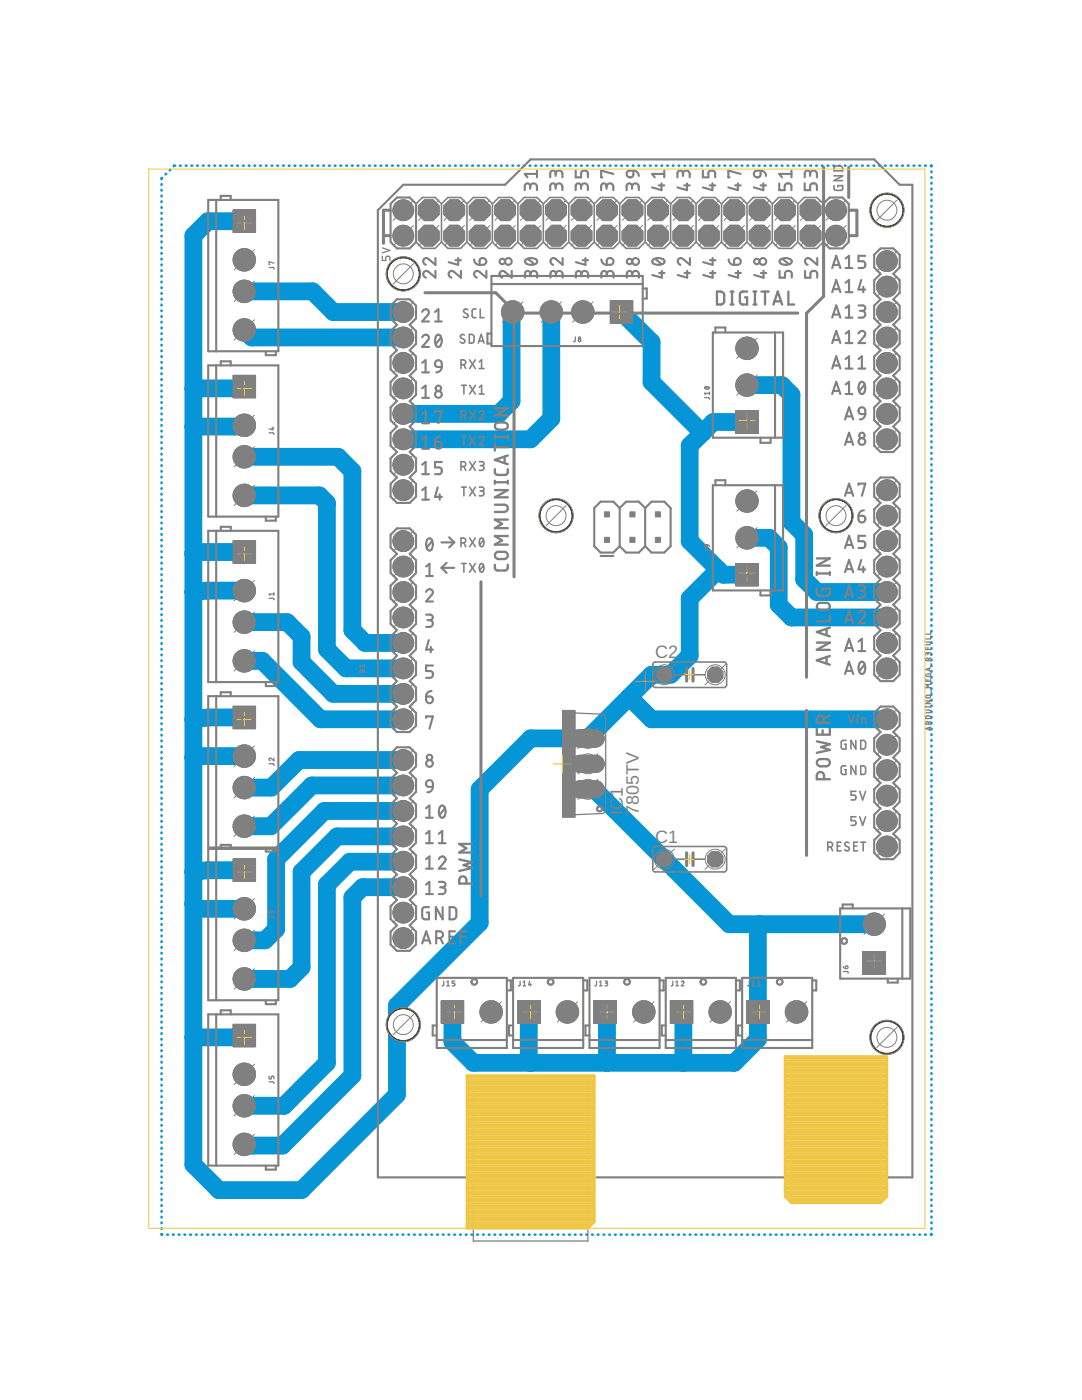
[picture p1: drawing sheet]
<svg xmlns="http://www.w3.org/2000/svg" width="216mm" height="279mm" viewBox="0 0 216 279" stroke-linecap="round" stroke-linejoin="round" font-family="sans-serif">
<defs><g id="words">
<g font-size="3.6" fill="#808080">
<text x="130.8" y="131.4">C2</text>
<text x="124.3" y="162.6" transform="rotate(-90 124.3 162.6)">IC1</text>
<text x="127.5" y="162.6" transform="rotate(-90 127.5 162.6)">7805TV</text>
<text x="130.8" y="168.2">C1</text>
</g>
</g></defs>
<g fill="#808080" stroke="#808080" stroke-width=".2">
<circle cx="177" cy="82.6" r="2.07"/>
<circle cx="177" cy="77.5" r="2.07"/>
<circle cx="177" cy="72.4" r="2.07"/>
<circle cx="177" cy="67.4" r="2.07"/>
<circle cx="177" cy="62.3" r="2.07"/>
<circle cx="177" cy="57.2" r="2.07"/>
<circle cx="177" cy="52.1" r="2.07"/>
<circle cx="177" cy="87.7" r="2.07"/>
<circle cx="80.5" cy="92.8" r="2.07"/>
<circle cx="80.5" cy="87.7" r="2.07"/>
<circle cx="80.5" cy="82.6" r="2.07"/>
<circle cx="80.5" cy="77.5" r="2.07"/>
<circle cx="80.5" cy="72.4" r="2.07"/>
<circle cx="80.5" cy="67.4" r="2.07"/>
<circle cx="80.5" cy="62.3" r="2.07"/>
<circle cx="80.5" cy="97.8" r="2.07"/>
<circle cx="177" cy="128.3" r="2.07"/>
<circle cx="177" cy="123.2" r="2.07"/>
<circle cx="177" cy="118.2" r="2.07"/>
<circle cx="177" cy="113.1" r="2.07"/>
<circle cx="177" cy="108" r="2.07"/>
<circle cx="177" cy="102.9" r="2.07"/>
<circle cx="177" cy="97.8" r="2.07"/>
<circle cx="177" cy="133.4" r="2.07"/>
<circle cx="80.5" cy="138.5" r="2.07"/>
<circle cx="80.5" cy="133.4" r="2.07"/>
<circle cx="80.5" cy="128.3" r="2.07"/>
<circle cx="80.5" cy="123.2" r="2.07"/>
<circle cx="80.5" cy="118.2" r="2.07"/>
<circle cx="80.5" cy="113.1" r="2.07"/>
<circle cx="80.5" cy="108" r="2.07"/>
<circle cx="80.5" cy="143.6" r="2.07"/>
<circle cx="80.5" cy="182.1" r="2.07"/>
<circle cx="80.5" cy="177.1" r="2.07"/>
<circle cx="80.5" cy="172" r="2.07"/>
<circle cx="80.5" cy="166.9" r="2.07"/>
<circle cx="80.5" cy="161.8" r="2.07"/>
<circle cx="80.5" cy="156.8" r="2.07"/>
<circle cx="80.5" cy="151.7" r="2.07"/>
<circle cx="80.5" cy="187.2" r="2.07"/>
<circle cx="166.8" cy="47" r="2.07"/>
<circle cx="166.8" cy="42" r="2.07"/>
<circle cx="80.5" cy="47" r="2.07"/>
<circle cx="80.5" cy="42" r="2.07"/>
<circle cx="177" cy="168.9" r="2.07"/>
<circle cx="177" cy="163.9" r="2.07"/>
<circle cx="177" cy="158.8" r="2.07"/>
<circle cx="177" cy="153.7" r="2.07"/>
<circle cx="177" cy="148.6" r="2.07"/>
<circle cx="177" cy="143.6" r="2.07"/>
<circle cx="80.5" cy="204.5" r="3.4"/>
<circle cx="177" cy="207" r="3.4"/>
<circle cx="111" cy="102.9" r="3.4"/>
<circle cx="166.8" cy="102.9" r="3.4"/>
<circle cx="80.5" cy="54.7" r="3.4"/>
<circle cx="177" cy="42" r="3.4"/>
<circle cx="48.7" cy="117.9" r="2.24"/>
<circle cx="48.7" cy="124.2" r="2.24"/>
<circle cx="48.7" cy="131.9" r="2.24"/>
<circle cx="149.1" cy="76.9" r="2.24"/>
<circle cx="149.1" cy="69.5" r="2.24"/>
<circle cx="158.9" cy="202" r="2.24"/>
<circle cx="143.7" cy="202" r="2.24"/>
<circle cx="128.5" cy="202" r="2.24"/>
<circle cx="113.2" cy="202" r="2.24"/>
<circle cx="98" cy="202" r="2.24"/>
<circle cx="48.7" cy="150.9" r="2.24"/>
<circle cx="48.7" cy="157.2" r="2.24"/>
<circle cx="48.7" cy="164.9" r="2.24"/>
<circle cx="48.7" cy="181.4" r="2.24"/>
<circle cx="48.7" cy="187.7" r="2.24"/>
<circle cx="48.7" cy="195.4" r="2.24"/>
<circle cx="48.7" cy="84.9" r="2.24"/>
<circle cx="48.7" cy="91.2" r="2.24"/>
<circle cx="48.7" cy="98.9" r="2.24"/>
<circle cx="48.7" cy="214.4" r="2.24"/>
<circle cx="48.7" cy="220.7" r="2.24"/>
<circle cx="48.7" cy="228.4" r="2.24"/>
<circle cx="174.4" cy="184.4" r="2.24"/>
<circle cx="48.7" cy="51.9" r="2.24"/>
<circle cx="48.7" cy="58.1" r="2.24"/>
<circle cx="48.7" cy="65.8" r="2.24"/>
<circle cx="116.3" cy="62.3" r="2.24"/>
<circle cx="110" cy="62.3" r="2.24"/>
<circle cx="102.3" cy="62.3" r="2.24"/>
<circle cx="149.1" cy="107.3" r="2.24"/>
<circle cx="149.1" cy="100" r="2.24"/>
</g>
<g fill="#808080" stroke="#808080" stroke-width=".2">
<path d="M114.4 156.4l.6-.4 .6-.2h3.4a1.73 1.73 0 0 1 1.6 1.7 1.73 1.73 0 0 1-1.6 1.8h-3.4a1.73 1.73 0 0 1-1.2-2.9z"/>
<path d="M114.4 151.4l.6-.5 .6-.2h3.4a1.73 1.73 0 0 1 1.6 1.8 1.73 1.73 0 0 1-1.6 1.7h-3.4a1.73 1.73 0 0 1-1.2-2.8z"/>
<path d="M114.4 146.3l.6-.5 .6-.2h3.4a1.73 1.73 0 0 1 1.6 1.8 1.73 1.73 0 0 1-1.6 1.7h-3.4a1.73 1.73 0 0 1-1.2-2.8z"/>
<path d="M46.5 107.9h4.5v4.5h-4.5z"/>
<path d="M146.8 82h4.5v4.5h-4.5z"/>
<path d="M149 199.7h4.5v4.5h-4.5z"/>
<path d="M133.8 199.7h4.4v4.5h-4.4z"/>
<path d="M118.5 199.7h4.5v4.5h-4.5z"/>
<path d="M103.3 199.7h4.5v4.5h-4.5z"/>
<path d="M88 199.7h4.5v4.5h-4.5z"/>
<path d="M46.5 140.9h4.5v4.5h-4.5z"/>
<path d="M46.5 171.4h4.5v4.5h-4.5z"/>
<path d="M46.5 74.9h4.5v4.5h-4.5z"/>
<path d="M46.5 204.4h4.5v4.5h-4.5z"/>
<path d="M172.2 189.9h4.5v4.5h-4.5z"/>
<path d="M46.5 41.9h4.5v4.5h-4.5z"/>
<path d="M121.8 60h4.5v4.5h-4.5z"/>
<path d="M146.8 112.5h4.5v4.4h-4.5z"/>
<circle cx="121.1" cy="42" r="2.25"/>
<circle cx="121.1" cy="47" r="2.25"/>
<circle cx="116" cy="42" r="2.25"/>
<circle cx="116" cy="47" r="2.25"/>
<circle cx="111" cy="42" r="2.25"/>
<circle cx="111" cy="47" r="2.25"/>
<circle cx="105.9" cy="42" r="2.25"/>
<circle cx="105.9" cy="47" r="2.25"/>
<circle cx="100.8" cy="42" r="2.25"/>
<circle cx="100.8" cy="47" r="2.25"/>
<circle cx="95.7" cy="42" r="2.25"/>
<circle cx="95.7" cy="47" r="2.25"/>
<circle cx="90.6" cy="42" r="2.25"/>
<circle cx="90.6" cy="47" r="2.25"/>
<circle cx="85.6" cy="42" r="2.25"/>
<circle cx="85.6" cy="47" r="2.25"/>
<circle cx="161.7" cy="42" r="2.25"/>
<circle cx="161.7" cy="47" r="2.25"/>
<circle cx="156.7" cy="42" r="2.25"/>
<circle cx="156.7" cy="47" r="2.25"/>
<circle cx="151.6" cy="42" r="2.25"/>
<circle cx="151.6" cy="47" r="2.25"/>
<circle cx="146.5" cy="42" r="2.25"/>
<circle cx="146.5" cy="47" r="2.25"/>
<circle cx="141.4" cy="42" r="2.25"/>
<circle cx="141.4" cy="47" r="2.25"/>
<circle cx="136.4" cy="42" r="2.25"/>
<circle cx="136.4" cy="47" r="2.25"/>
<circle cx="131.3" cy="42" r="2.25"/>
<circle cx="131.3" cy="47" r="2.25"/>
<circle cx="126.2" cy="42" r="2.25"/>
<circle cx="126.2" cy="47" r="2.25"/>
<circle cx="132.5" cy="171.5" r="1.65"/>
<circle cx="142.7" cy="171.5" r="1.65"/>
<circle cx="132.5" cy="134.7" r="1.65"/>
<circle cx="142.7" cy="134.7" r="1.65"/>
</g>
<g fill="none" stroke="#0696d7" stroke-width="3.6">
<path d="M48.7 44.2h-7.2l-2.9 2.8v185.4l5.1 5.1h16.5l19-19v-17.8l16.5-16.5v-26.7l10.2-10.1h11.4l12.7-12.7h3.8l3.8-3.8v-11.5l5.7-5.7M48.7 58.1h13.7l4.1 4.2h14M48.7 77.2l-.3 .3h-9.8M48.7 65.8l1.5 1.6h30.3M102.3 62.3l-.2 .2v17.6l-2.6 2.5h-19M110 62.3v21.2l-4.1 4.2h-25.4M124 62.3l6 6v7.9l10.2 10.2M149.1 76.9h6.9l1.9 1.9v25.4l2.6 2.5v8.9l2.5 2.6h14M48.7 84.9l-.2 .2h-9.9M48.7 91.2h18.8l2.8 2.8v31.8l2.6 2.5h7.6M48.7 98.9h15l1.5 1.5v29.2l3.8 3.8h11.5M149.1 84.2h-6.8l-4.7 4.7v19.1l5.7 5.7"/>
<path d="M48.7 110.2h-9.8l-.3 .3M48.7 117.9h-7.3l-2.8 .3M143.3 113.7l1 1h4.8M149.1 107.3h4.4l1.9 2v11.4l2.5 2.5h19.1M48.7 131.9h3.6l11.7 11.7h16.5M48.7 124.2h8.6l2.9 2.8v5.1l6.3 6.4h14M125.6 139.1l4.4 4.5h47M48.7 143.2h-7.2l-2.9 .4M48.7 150.9h-9.9l-.2 .3M80.5 151.7h-20.8l-5.6 5.5h-5.4M80.5 156.8h-18.3l-8.1 8.1h-5.4M117.3 157.5h1.3l26.9 26.9h28.9"/>
<path d="M48.7 173.7h-7.2l-2.9 .3M80.5 166.9h-13.2l-7.1 7.1v19.1l-2.3 2.3h-9.2M80.5 177.1h-8.2l-2 2v35.6l-13.9 13.9h-6.2l-1.5-.2M80.5 172h-10.7l-4.6 4.6v35.5l-8.5 8.6h-8M80.5 161.8h-15.8l-9.6 9.7v13.9l-2.2 2.3h-4.2M38.6 180.4l1 1h9.1M151.6 184.4l-.4 .4v22.6l-4.7 4.7h-52.1l-4.1-4.2v-5.9M48.7 206.7l-.3 .3h-9.8M105.5 202v9.8l.4 .3M120.8 202l.3 .3v9.8M136 202l.4 .3v9.8"/>
</g>
<g fill="none" stroke="#0696d7" stroke-width=".51">
<path d="M32.2 36.8v.1M32.2 37.9v.1M32.2 39.1v.1M32.3 35.5l-.1 .3M33.1 34.7l-.1 .1M34 33.9l-.1 .1M34.9 33.1l-.2 .1M35.9 33.1h.1M37.1 33.1h.1M38.2 33.1h.1M39.3 33.1h.2M40.5 33.1h.1"/>
<path d="M41.6 33.1h.2M42.8 33.1h.1M43.9 33.1h.1M45.1 33.1h.1M46.2 33.1h.1M47.3 33.1h.2M48.5 33.1h.1M49.6 33.1h.2M50.8 33.1h.1M51.9 33.1h.1M53.1 33.1h.1M54.2 33.1h.1"/>
<path d="M55.4 33.1h.1M56.5 33.1h.1M57.6 33.1h.2M58.8 33.1h.1M59.9 33.1h.2M61.1 33.1h.1M62.2 33.1h.2M63.4 33.1h.1M64.5 33.1h.1M65.7 33.1h.1M66.8 33.1h.1M67.9 33.1h.2"/>
<path d="M69.1 33.1h.1M70.2 33.1h.2M71.4 33.1h.1M72.5 33.1h.1M73.7 33.1h.1M74.8 33.1h.1M75.9 33.1h.2M77.1 33.1h.1M78.2 33.1h.2M79.4 33.1h.1M80.5 33.1h.1M81.7 33.1h.1"/>
<path d="M82.8 33.1h.1M83.9 33.1h.2M85.1 33.1h.1M86.2 33.1h.2M87.4 33.1h.1M88.5 33.1h.1M89.7 33.1h.1M90.8 33.1h.1M91.9 33.1h.2M93.1 33.1h.1M94.2 33.1h.2M95.4 33.1h.1"/>
<path d="M96.5 33.1h.2M97.7 33.1h.1M98.8 33.1h.2M100 33.1h.1M101.1 33.1h.1M102.3 33.1h.1M103.4 33.1h.1M104.5 33.1h.2M105.7 33.1h.1M106.8 33.1h.2M108 33.1h.1M109.1 33.1h.1"/>
<path d="M110.3 33.1h.1M111.4 33.1h.1M112.5 33.1h.2M113.7 33.1h.1M114.8 33.1h.2M116 33.1h.1M117.1 33.1h.1M118.3 33.1h.1M119.4 33.1h.1M120.5 33.1h.2M121.7 33.1h.1M122.8 33.1h.2"/>
<path d="M124 33.1h.1M125.1 33.1h.1M126.3 33.1h.1M127.4 33.1h.1M128.5 33.1h.2M129.7 33.1h.1M130.9 33.1h.1M132 33.1h.1M133.1 33.1h.2M134.3 33.1h.1M135.4 33.1h.2M136.6 33.1h.1"/>
<path d="M137.7 33.1h.1M138.9 33.1h.1M140 33.1h.1M141.1 33.1h.2M142.3 33.1h.1M143.4 33.1h.2M144.6 33.1h.1M145.7 33.1h.1M146.9 33.1h.1M148 33.1h.1M149.1 33.1h.2M150.3 33.1h.1"/>
<path d="M151.4 33.1h.2M152.6 33.1h.1M153.7 33.1h.1M154.9 33.1h.1M156 33.1h.1M157.1 33.1h.2M158.3 33.1h.1M159.4 33.1h.2M160.6 33.1h.1M161.7 33.1h.1M162.9 33.1h.1M164 33.1h.1"/>
<path d="M165.1 33.1h.2M166.3 33.1h.1M167.4 33.1h.2M168.6 33.1h.1M169.7 33.1h.2M170.9 33.1h.1M172 33.1h.1M173.2 33.1h.1M174.3 33.1h.1M175.5 33.1h.1M176.6 33.1h.1M177.7 33.1h.2"/>
<path d="M178.9 33.1h.1M180 33.1h.1M181.2 33.1h.1M182.3 33.1h.1M183.5 33.1h.1M184.6 33.1h.1M185.7 33.1l.2 .1M185.9 34.2v.2M185.9 35.4v.1M185.9 36.5v.1M185.9 37.7v.1M185.9 38.8v.1"/>
<path d="M185.9 39.9v.2M32.2 40.2v.1M32.2 41.3v.2M32.2 42.5v.1M32.2 43.6v.2M32.2 44.8v.1M32.2 45.9v.1M32.2 47.1v.1M32.2 48.2v.1M32.2 49.4v.1M32.2 50.5v.1M32.2 51.6v.2"/>
<path d="M32.2 52.8v.1M32.2 53.9v.2M32.2 55.1v.1M32.2 56.2v.1M32.2 57.4v.1M32.2 58.5v.1M32.2 59.6v.2M185.9 41.1v.1M185.9 42.2v.2M185.9 43.4v.1M185.9 44.5v.2M185.9 45.7v.1"/>
<path d="M185.9 46.8v.1M185.9 48v.1M185.9 49.1v.2M185.9 50.3v.1M185.9 51.4v.1M185.9 52.6v.1M185.9 53.7v.1M185.9 54.8v.2M185.9 56v.1M185.9 57.1v.2M185.9 58.3v.1M185.9 59.4v.2"/>
<path d="M32.2 60.8v.1M32.2 62v.1M32.2 63.1v.1M32.2 64.2v.2M32.2 65.4v.1M32.2 66.5v.2M32.2 67.7v.1M32.2 68.8v.1M32.2 70v.1M32.2 71.1v.1M32.2 72.2v.2M32.2 73.4v.1"/>
<path d="M32.2 74.5v.2M32.2 75.7v.1M32.2 76.8v.2M32.2 78v.1M32.2 79.1v.1M185.9 60.6v.1M185.9 61.7v.1M185.9 62.9v.1M185.9 64v.2M185.9 65.2v.1M185.9 66.3v.1M185.9 67.5v.1"/>
<path d="M185.9 68.6v.1M185.9 69.7v.2M185.9 70.9v.1M185.9 72.1v.1M185.9 73.2v.1M185.9 74.3v.2M185.9 75.5v.1M185.9 76.6v.2M185.9 77.8v.1M185.9 78.9v.2M32.2 80.3v.1M32.2 81.4v.1"/>
<path d="M32.2 82.5v.2M32.2 83.7v.1M32.2 84.8v.2M32.2 86v.1M32.2 87.1v.2M32.2 88.3v.1M32.2 89.4v.2M32.2 90.6v.1M32.2 91.7v.1M32.2 92.9v.1M32.2 94v.1M32.2 95.1v.2"/>
<path d="M32.2 96.3v.1M32.2 97.4v.2M32.2 98.6v.1M32.2 99.7v.2M185.9 80.1v.1M185.9 81.2v.1M185.9 82.4v.1M185.9 83.5v.1M185.9 84.6v.2M185.9 85.8v.1M185.9 87v.1M185.9 88.1v.1"/>
<path d="M185.9 89.2v.2M185.9 90.4v.1M185.9 91.5v.2M185.9 92.7v.1M185.9 93.8v.2M185.9 95v.1M185.9 96.1v.1M185.9 97.3v.1M185.9 98.4v.1M185.9 99.5v.2M32.2 100.9v.1M32.2 102v.2"/>
<path d="M32.2 103.2v.1M32.2 104.3v.1M32.2 105.5v.1M32.2 106.6v.1M32.2 107.7v.2M32.2 108.9v.1M32.2 110v.2M32.2 111.2v.1M32.2 112.3v.2M32.2 113.5v.1M32.2 114.6v.1M32.2 115.8v.1"/>
<path d="M32.2 116.9v.1M32.2 118v.2M32.2 119.2v.1M185.9 100.7v.1M185.9 101.9v.1M185.9 103v.1M185.9 104.1v.2M185.9 105.3v.1M185.9 106.4v.2M185.9 107.6v.1M185.9 108.7v.2M185.9 109.9v.1"/>
<path d="M185.9 111v.1M185.9 112.2v.1M185.9 113.3v.1M185.9 114.4v.2M185.9 115.6v.1M185.9 116.8v.1M185.9 117.9v.1M185.9 119v.2M32.2 120.3v.2M32.2 121.5v.1M32.2 122.6v.1M32.2 123.8v.1"/>
<path d="M32.2 124.9v.2M32.2 126v.2M32.2 127.2v.1M32.2 128.4v.1M32.2 129.5v.1M32.2 130.6v.2M32.2 131.8v.1M32.2 132.9v.2M32.2 134.1v.1M32.2 135.2v.1M32.2 136.4v.1M32.2 137.5v.1"/>
<path d="M32.2 138.6v.2M32.2 139.8v.1M185.9 120.2v.1M185.9 121.3v.2M185.9 122.5v.1M185.9 123.6v.2M185.9 124.8v.1M185.9 125.9v.1M185.9 127.1v.1M185.9 128.2v.1M185.9 129.3v.2M185.9 130.5v.1"/>
<path d="M185.9 131.7v.1M185.9 132.8v.1M185.9 133.9v.2M185.9 135.1v.1M185.9 136.2v.2M185.9 137.4v.1M185.9 138.5v.2M185.9 139.7v.1M32.2 140.9v.2M32.2 142.1v.1M32.2 143.2v.2M32.2 144.4v.1"/>
<path d="M32.2 145.5v.1M32.2 146.7v.1M32.2 147.8v.1M32.2 148.9v.2M32.2 150.1v.1M32.2 151.2v.2M32.2 152.4v.1M32.2 153.5v.2M32.2 154.7v.1M32.2 155.8v.2M32.2 157v.1M32.2 158.1v.1"/>
<path d="M32.2 159.3v.1M185.9 140.8v.1M185.9 142v.1M185.9 143.1v.1M185.9 144.3v.1M185.9 145.4v.1M185.9 146.6v.1M185.9 147.7v.1M185.9 148.8v.2M185.9 150v.1M185.9 151.1v.2M185.9 152.3v.1"/>
<path d="M185.9 153.4v.2M185.9 154.6v.1M185.9 155.7v.2M185.9 156.9v.1M185.9 158v.1M185.9 159.2v.1M32.2 160.4v.1M32.2 161.5v.2M32.2 162.7v.1M32.2 163.8v.2M32.2 165v.1M32.2 166.1v.2"/>
<path d="M32.2 167.3v.1M32.2 168.4v.2M32.2 169.6v.1M32.2 170.7v.1M32.2 171.9v.1M32.2 173v.1M32.2 174.1v.2M32.2 175.3v.1M32.2 176.4v.2M32.2 177.6v.1M32.2 178.7v.2M32.2 179.9v.1"/>
<path d="M185.9 160.3v.1M185.9 161.5v.1M185.9 162.6v.1M185.9 163.7v.2M185.9 164.9v.1M185.9 166v.2M185.9 167.2v.1M185.9 168.3v.2M185.9 169.5v.1M185.9 170.6v.2M185.9 171.8v.1M185.9 172.9v.1"/>
<path d="M185.9 174.1v.1M185.9 175.2v.1M185.9 176.3v.2M185.9 177.5v.1M185.9 178.6v.2M185.9 179.8v.1M32.2 181v.1M32.2 182.2v.1M32.2 183.3v.1M32.2 184.4v.2M32.2 185.6v.1M32.2 186.7v.2"/>
<path d="M32.2 187.9v.1M32.2 189v.1M32.2 190.2v.1M32.2 191.3v.2M32.2 192.5v.1M32.2 193.6v.1M32.2 194.8v.1M32.2 195.9v.1M32.2 197v.2M32.2 198.2v.1M32.2 199.3v.2M185.9 180.9v.2"/>
<path d="M185.9 182.1v.1M185.9 183.2v.2M185.9 184.4v.1M185.9 185.5v.2M185.9 186.7v.1M185.9 187.8v.1M185.9 189v.1M185.9 190.1v.1M185.9 191.2v.2M185.9 192.4v.1M185.9 193.5v.2M185.9 194.7v.1"/>
<path d="M185.9 195.8v.2M185.9 197v.1M185.9 198.1v.2M185.9 199.3v.1M32.2 200.5v.1M32.2 201.6v.1M32.2 202.8v.1M32.2 203.9v.1M32.2 205.1v.1M32.2 206.2v.1M32.2 207.3v.2M32.2 208.5v.1"/>
<path d="M32.2 209.6v.2M32.2 210.8v.1M32.2 211.9v.1M32.2 213.1v.1M32.2 214.2v.1M32.2 215.3v.2M32.2 216.5v.1M32.2 217.7v.1M32.2 218.8v.1M32.2 219.9v.2M185.9 200.4v.2M185.9 201.6v.1"/>
<path d="M185.9 202.7v.1M185.9 203.9v.1M185.9 205v.1M185.9 206.1v.2M185.9 207.3v.1M185.9 208.4v.2M185.9 209.6v.1M185.9 210.7v.2M185.9 211.9v.1M185.9 213v.2M185.9 214.2v.1M185.9 215.3v.2"/>
<path d="M185.9 216.5v.1M185.9 217.6v.1M185.9 218.8v.1M185.9 219.9v.1M32.2 221.1v.1M32.2 222.2v.2M32.2 223.4v.1M32.2 224.5v.1M32.2 225.7v.1M32.2 226.8v.1M32.2 227.9v.2M32.2 229.1v.1"/>
<path d="M32.2 230.3v.1M32.2 231.4v.1M32.2 232.5v.2M32.2 233.7v.1M32.2 234.8v.1M32.2 236v.1M32.2 237.1v.1M32.2 238.3v.1M32.2 239.4v.1M185.9 221v.2M185.9 222.2v.1M185.9 223.4v.1"/>
<path d="M185.9 224.5v.1M185.9 225.6v.2M185.9 226.8v.1M185.9 227.9v.1M185.9 229.1v.1M185.9 230.2v.2M185.9 231.4v.1M185.9 232.5v.1M185.9 233.7v.1M185.9 234.8v.1M185.9 235.9v.2M185.9 237.1v.1"/>
<path d="M185.9 238.3v.1M185.9 239.4v.1M32.2 240.5v.2M32.2 241.7v.1M32.2 242.8v.2M32.2 244v.1M32.2 245.1v.2M32.2 246.3l.2 .1M33.4 246.4h.1M34.5 246.4h.1M35.7 246.4h.1M36.8 246.4h.1"/>
<path d="M38 246.4h.1M39.1 246.4h.1M40.3 246.4h.1M41.4 246.4h.1M42.5 246.4h.2M43.7 246.4h.1M44.8 246.4h.2M46 246.4h.1M47.1 246.4h.2M48.3 246.4h.1M49.4 246.4h.2M50.6 246.4h.1"/>
<path d="M51.7 246.4h.1M52.9 246.4h.1M54 246.4h.1M55.1 246.4h.2M56.3 246.4h.1M57.4 246.4h.2M58.6 246.4h.1M59.7 246.4h.2M60.9 246.4h.1M62 246.4h.1M63.2 246.4h.1M64.3 246.4h.1"/>
<path d="M65.4 246.4h.2M66.6 246.4h.1M67.8 246.4h.1M68.9 246.4h.1M70 246.4h.2M71.2 246.4h.1M72.3 246.4h.2M73.5 246.4h.1M74.6 246.4h.1M75.8 246.4h.1M76.9 246.4h.1M78.1 246.4h.1"/>
<path d="M79.2 246.4h.1M80.3 246.4h.2M81.5 246.4h.1M82.6 246.4h.2M83.8 246.4h.1M84.9 246.4h.2M86.1 246.4h.1M87.2 246.4h.2M88.4 246.4h.1M89.5 246.4h.1M90.7 246.4h.1M91.8 246.4h.1"/>
<path d="M92.9 246.4h.2M94.1 246.4h.1M95.2 246.4h.2M96.4 246.4h.1M97.5 246.4h.2M98.7 246.4h.1M99.8 246.4h.1M101 246.4h.1M102.1 246.4h.1M103.3 246.4h.1M104.4 246.4h.1M105.6 246.4h.1"/>
<path d="M106.7 246.4h.1M107.8 246.4h.2M109 246.4h.1M110.1 246.4h.2M111.3 246.4h.1M112.4 246.4h.1M113.6 246.4h.1M114.7 246.4h.2M115.9 246.4h.1M117 246.4h.1M118.2 246.4h.1M119.3 246.4h.1"/>
<path d="M120.4 246.4h.2M121.6 246.4h.1M122.7 246.4h.2M123.9 246.4h.1M125 246.4h.2M126.2 246.4h.1M127.3 246.4h.1M128.5 246.4h.1M129.6 246.4h.1M130.7 246.4h.2M131.9 246.4h.1M133 246.4h.2"/>
<path d="M134.2 246.4h.1M135.3 246.4h.2M136.5 246.4h.1M137.6 246.4h.2M138.8 246.4h.1M139.9 246.4h.1M141.1 246.4h.1M142.2 246.4h.1M143.4 246.4h.1M144.5 246.4h.1M145.6 246.4h.2M146.8 246.4h.1"/>
<path d="M147.9 246.4h.2M149.1 246.4h.1M150.2 246.4h.1M151.4 246.4h.1M152.5 246.4h.2M153.7 246.4h.1M154.8 246.4h.1M156 246.4h.1M157.1 246.4h.1M158.2 246.4h.2M159.4 246.4h.1M160.5 246.4h.2"/>
<path d="M161.7 246.4h.1M162.8 246.4h.2M164 246.4h.1M165.1 246.4h.1M166.3 246.4h.1M167.4 246.4h.1M168.6 246.4h.1M169.7 246.4h.1M170.8 246.4h.2M172 246.4h.1M173.1 246.4h.2M174.3 246.4h.1"/>
<path d="M175.4 246.4h.2M176.6 246.4h.1M177.7 246.4h.1M178.9 246.4h.1M180 246.4h.1M181.1 246.4h.2M182.3 246.4h.1M183.5 246.4h.1M184.6 246.4h.1M185.9 246.3l-.2 .1M185.9 240.5v.2M185.9 241.7v.1"/>
<path d="M185.9 242.8v.2M185.9 244v.1M185.9 245.1v.2"/>
</g>
<circle cx="177" cy="82.6" r="1.88" fill="#0dab76" stroke="#0dab76" stroke-width=".2"/>
<circle cx="177" cy="82.6" r="1.02" fill="#fff" stroke="#000" stroke-width=".2"/>
<circle cx="177" cy="77.5" r="1.88" fill="#0dab76" stroke="#0dab76" stroke-width=".2"/>
<circle cx="177" cy="77.5" r="1.02" fill="#fff" stroke="#000" stroke-width=".2"/>
<circle cx="177" cy="72.4" r="1.88" fill="#0dab76" stroke="#0dab76" stroke-width=".2"/>
<circle cx="177" cy="72.4" r="1.02" fill="#fff" stroke="#000" stroke-width=".2"/>
<circle cx="177" cy="67.4" r="1.88" fill="#0dab76" stroke="#0dab76" stroke-width=".2"/>
<circle cx="177" cy="67.4" r="1.02" fill="#fff" stroke="#000" stroke-width=".2"/>
<circle cx="177" cy="62.3" r="1.88" fill="#0dab76" stroke="#0dab76" stroke-width=".2"/>
<circle cx="177" cy="62.3" r="1.02" fill="#fff" stroke="#000" stroke-width=".2"/>
<circle cx="177" cy="57.2" r="1.88" fill="#0dab76" stroke="#0dab76" stroke-width=".2"/>
<circle cx="177" cy="57.2" r="1.02" fill="#fff" stroke="#000" stroke-width=".2"/>
<circle cx="177" cy="52.1" r="1.88" fill="#0dab76" stroke="#0dab76" stroke-width=".2"/>
<circle cx="177" cy="52.1" r="1.02" fill="#fff" stroke="#000" stroke-width=".2"/>
<circle cx="177" cy="87.7" r="1.88" fill="#0dab76" stroke="#0dab76" stroke-width=".2"/>
<circle cx="177" cy="87.7" r="1.02" fill="#fff" stroke="#000" stroke-width=".2"/>
<circle cx="80.5" cy="92.8" r="1.88" fill="#0dab76" stroke="#0dab76" stroke-width=".2"/>
<circle cx="80.5" cy="92.8" r="1.02" fill="#fff" stroke="#000" stroke-width=".2"/>
<circle cx="80.5" cy="87.7" r="1.88" fill="#0dab76" stroke="#0dab76" stroke-width=".2"/>
<circle cx="80.5" cy="87.7" r="1.02" fill="#fff" stroke="#000" stroke-width=".2"/>
<circle cx="80.5" cy="82.6" r="1.88" fill="#0dab76" stroke="#0dab76" stroke-width=".2"/>
<circle cx="80.5" cy="82.6" r="1.02" fill="#fff" stroke="#000" stroke-width=".2"/>
<circle cx="80.5" cy="77.5" r="1.88" fill="#0dab76" stroke="#0dab76" stroke-width=".2"/>
<circle cx="80.5" cy="77.5" r="1.02" fill="#fff" stroke="#000" stroke-width=".2"/>
<circle cx="80.5" cy="72.4" r="1.88" fill="#0dab76" stroke="#0dab76" stroke-width=".2"/>
<circle cx="80.5" cy="72.4" r="1.02" fill="#fff" stroke="#000" stroke-width=".2"/>
<circle cx="80.5" cy="67.4" r="1.88" fill="#0dab76" stroke="#0dab76" stroke-width=".2"/>
<circle cx="80.5" cy="67.4" r="1.02" fill="#fff" stroke="#000" stroke-width=".2"/>
<circle cx="80.5" cy="62.3" r="1.88" fill="#0dab76" stroke="#0dab76" stroke-width=".2"/>
<circle cx="80.5" cy="62.3" r="1.02" fill="#fff" stroke="#000" stroke-width=".2"/>
<circle cx="80.5" cy="97.8" r="1.88" fill="#0dab76" stroke="#0dab76" stroke-width=".2"/>
<circle cx="80.5" cy="97.8" r="1.02" fill="#fff" stroke="#000" stroke-width=".2"/>
<circle cx="177" cy="128.3" r="1.88" fill="#0dab76" stroke="#0dab76" stroke-width=".2"/>
<circle cx="177" cy="128.3" r="1.02" fill="#fff" stroke="#000" stroke-width=".2"/>
<circle cx="177" cy="123.2" r="1.88" fill="#0dab76" stroke="#0dab76" stroke-width=".2"/>
<circle cx="177" cy="123.2" r="1.02" fill="#fff" stroke="#000" stroke-width=".2"/>
<circle cx="177" cy="118.2" r="1.88" fill="#0dab76" stroke="#0dab76" stroke-width=".2"/>
<circle cx="177" cy="118.2" r="1.02" fill="#fff" stroke="#000" stroke-width=".2"/>
<circle cx="177" cy="113.1" r="1.88" fill="#0dab76" stroke="#0dab76" stroke-width=".2"/>
<circle cx="177" cy="113.1" r="1.02" fill="#fff" stroke="#000" stroke-width=".2"/>
<circle cx="177" cy="108" r="1.88" fill="#0dab76" stroke="#0dab76" stroke-width=".2"/>
<circle cx="177" cy="108" r="1.02" fill="#fff" stroke="#000" stroke-width=".2"/>
<circle cx="177" cy="102.9" r="1.88" fill="#0dab76" stroke="#0dab76" stroke-width=".2"/>
<circle cx="177" cy="102.9" r="1.02" fill="#fff" stroke="#000" stroke-width=".2"/>
<circle cx="177" cy="97.8" r="1.88" fill="#0dab76" stroke="#0dab76" stroke-width=".2"/>
<circle cx="177" cy="97.8" r="1.02" fill="#fff" stroke="#000" stroke-width=".2"/>
<circle cx="177" cy="133.4" r="1.88" fill="#0dab76" stroke="#0dab76" stroke-width=".2"/>
<circle cx="177" cy="133.4" r="1.02" fill="#fff" stroke="#000" stroke-width=".2"/>
<circle cx="80.5" cy="138.5" r="1.88" fill="#0dab76" stroke="#0dab76" stroke-width=".2"/>
<circle cx="80.5" cy="138.5" r="1.02" fill="#fff" stroke="#000" stroke-width=".2"/>
<circle cx="80.5" cy="133.4" r="1.88" fill="#0dab76" stroke="#0dab76" stroke-width=".2"/>
<circle cx="80.5" cy="133.4" r="1.02" fill="#fff" stroke="#000" stroke-width=".2"/>
<circle cx="80.5" cy="128.3" r="1.88" fill="#0dab76" stroke="#0dab76" stroke-width=".2"/>
<circle cx="80.5" cy="128.3" r="1.02" fill="#fff" stroke="#000" stroke-width=".2"/>
<circle cx="80.5" cy="123.2" r="1.88" fill="#0dab76" stroke="#0dab76" stroke-width=".2"/>
<circle cx="80.5" cy="123.2" r="1.02" fill="#fff" stroke="#000" stroke-width=".2"/>
<circle cx="80.5" cy="118.2" r="1.88" fill="#0dab76" stroke="#0dab76" stroke-width=".2"/>
<circle cx="80.5" cy="118.2" r="1.02" fill="#fff" stroke="#000" stroke-width=".2"/>
<circle cx="80.5" cy="113.1" r="1.88" fill="#0dab76" stroke="#0dab76" stroke-width=".2"/>
<circle cx="80.5" cy="113.1" r="1.02" fill="#fff" stroke="#000" stroke-width=".2"/>
<circle cx="80.5" cy="108" r="1.88" fill="#0dab76" stroke="#0dab76" stroke-width=".2"/>
<circle cx="80.5" cy="108" r="1.02" fill="#fff" stroke="#000" stroke-width=".2"/>
<circle cx="80.5" cy="143.6" r="1.88" fill="#0dab76" stroke="#0dab76" stroke-width=".2"/>
<circle cx="80.5" cy="143.6" r="1.02" fill="#fff" stroke="#000" stroke-width=".2"/>
<circle cx="80.5" cy="182.1" r="1.88" fill="#0dab76" stroke="#0dab76" stroke-width=".2"/>
<circle cx="80.5" cy="182.1" r="1.02" fill="#fff" stroke="#000" stroke-width=".2"/>
<circle cx="80.5" cy="177.1" r="1.88" fill="#0dab76" stroke="#0dab76" stroke-width=".2"/>
<circle cx="80.5" cy="177.1" r="1.02" fill="#fff" stroke="#000" stroke-width=".2"/>
<circle cx="80.5" cy="172" r="1.88" fill="#0dab76" stroke="#0dab76" stroke-width=".2"/>
<circle cx="80.5" cy="172" r="1.02" fill="#fff" stroke="#000" stroke-width=".2"/>
<circle cx="80.5" cy="166.9" r="1.88" fill="#0dab76" stroke="#0dab76" stroke-width=".2"/>
<circle cx="80.5" cy="166.9" r="1.02" fill="#fff" stroke="#000" stroke-width=".2"/>
<circle cx="80.5" cy="161.8" r="1.88" fill="#0dab76" stroke="#0dab76" stroke-width=".2"/>
<circle cx="80.5" cy="161.8" r="1.02" fill="#fff" stroke="#000" stroke-width=".2"/>
<circle cx="80.5" cy="156.8" r="1.88" fill="#0dab76" stroke="#0dab76" stroke-width=".2"/>
<circle cx="80.5" cy="156.8" r="1.02" fill="#fff" stroke="#000" stroke-width=".2"/>
<circle cx="80.5" cy="151.7" r="1.88" fill="#0dab76" stroke="#0dab76" stroke-width=".2"/>
<circle cx="80.5" cy="151.7" r="1.02" fill="#fff" stroke="#000" stroke-width=".2"/>
<circle cx="80.5" cy="187.2" r="1.88" fill="#0dab76" stroke="#0dab76" stroke-width=".2"/>
<circle cx="80.5" cy="187.2" r="1.02" fill="#fff" stroke="#000" stroke-width=".2"/>
<circle cx="121.1" cy="42" r="2.04" fill="#0dab76" stroke="#0dab76" stroke-width=".2"/>
<circle cx="121.1" cy="42" r="1.02" fill="#fff" stroke="#000" stroke-width=".2"/>
<circle cx="121.1" cy="47" r="2.04" fill="#0dab76" stroke="#0dab76" stroke-width=".2"/>
<circle cx="121.1" cy="47" r="1.02" fill="#fff" stroke="#000" stroke-width=".2"/>
<circle cx="116" cy="42" r="2.04" fill="#0dab76" stroke="#0dab76" stroke-width=".2"/>
<circle cx="116" cy="42" r="1.02" fill="#fff" stroke="#000" stroke-width=".2"/>
<circle cx="116" cy="47" r="2.04" fill="#0dab76" stroke="#0dab76" stroke-width=".2"/>
<circle cx="116" cy="47" r="1.02" fill="#fff" stroke="#000" stroke-width=".2"/>
<circle cx="111" cy="42" r="2.04" fill="#0dab76" stroke="#0dab76" stroke-width=".2"/>
<circle cx="111" cy="42" r="1.02" fill="#fff" stroke="#000" stroke-width=".2"/>
<circle cx="111" cy="47" r="2.04" fill="#0dab76" stroke="#0dab76" stroke-width=".2"/>
<circle cx="111" cy="47" r="1.02" fill="#fff" stroke="#000" stroke-width=".2"/>
<circle cx="105.9" cy="42" r="2.04" fill="#0dab76" stroke="#0dab76" stroke-width=".2"/>
<circle cx="105.9" cy="42" r="1.02" fill="#fff" stroke="#000" stroke-width=".2"/>
<circle cx="105.9" cy="47" r="2.04" fill="#0dab76" stroke="#0dab76" stroke-width=".2"/>
<circle cx="105.9" cy="47" r="1.02" fill="#fff" stroke="#000" stroke-width=".2"/>
<circle cx="100.8" cy="42" r="2.04" fill="#0dab76" stroke="#0dab76" stroke-width=".2"/>
<circle cx="100.8" cy="42" r="1.02" fill="#fff" stroke="#000" stroke-width=".2"/>
<circle cx="100.8" cy="47" r="2.04" fill="#0dab76" stroke="#0dab76" stroke-width=".2"/>
<circle cx="100.8" cy="47" r="1.02" fill="#fff" stroke="#000" stroke-width=".2"/>
<circle cx="95.7" cy="42" r="2.04" fill="#0dab76" stroke="#0dab76" stroke-width=".2"/>
<circle cx="95.7" cy="42" r="1.02" fill="#fff" stroke="#000" stroke-width=".2"/>
<circle cx="95.7" cy="47" r="2.04" fill="#0dab76" stroke="#0dab76" stroke-width=".2"/>
<circle cx="95.7" cy="47" r="1.02" fill="#fff" stroke="#000" stroke-width=".2"/>
<circle cx="90.6" cy="42" r="2.04" fill="#0dab76" stroke="#0dab76" stroke-width=".2"/>
<circle cx="90.6" cy="42" r="1.02" fill="#fff" stroke="#000" stroke-width=".2"/>
<circle cx="90.6" cy="47" r="2.04" fill="#0dab76" stroke="#0dab76" stroke-width=".2"/>
<circle cx="90.6" cy="47" r="1.02" fill="#fff" stroke="#000" stroke-width=".2"/>
<circle cx="85.6" cy="42" r="2.04" fill="#0dab76" stroke="#0dab76" stroke-width=".2"/>
<circle cx="85.6" cy="42" r="1.02" fill="#fff" stroke="#000" stroke-width=".2"/>
<circle cx="85.6" cy="47" r="2.04" fill="#0dab76" stroke="#0dab76" stroke-width=".2"/>
<circle cx="85.6" cy="47" r="1.02" fill="#fff" stroke="#000" stroke-width=".2"/>
<circle cx="161.7" cy="42" r="2.04" fill="#0dab76" stroke="#0dab76" stroke-width=".2"/>
<circle cx="161.7" cy="42" r="1.02" fill="#fff" stroke="#000" stroke-width=".2"/>
<circle cx="161.7" cy="47" r="2.04" fill="#0dab76" stroke="#0dab76" stroke-width=".2"/>
<circle cx="161.7" cy="47" r="1.02" fill="#fff" stroke="#000" stroke-width=".2"/>
<circle cx="156.7" cy="42" r="2.04" fill="#0dab76" stroke="#0dab76" stroke-width=".2"/>
<circle cx="156.7" cy="42" r="1.02" fill="#fff" stroke="#000" stroke-width=".2"/>
<circle cx="156.7" cy="47" r="2.04" fill="#0dab76" stroke="#0dab76" stroke-width=".2"/>
<circle cx="156.7" cy="47" r="1.02" fill="#fff" stroke="#000" stroke-width=".2"/>
<circle cx="151.6" cy="42" r="2.04" fill="#0dab76" stroke="#0dab76" stroke-width=".2"/>
<circle cx="151.6" cy="42" r="1.02" fill="#fff" stroke="#000" stroke-width=".2"/>
<circle cx="151.6" cy="47" r="2.04" fill="#0dab76" stroke="#0dab76" stroke-width=".2"/>
<circle cx="151.6" cy="47" r="1.02" fill="#fff" stroke="#000" stroke-width=".2"/>
<circle cx="146.5" cy="42" r="2.04" fill="#0dab76" stroke="#0dab76" stroke-width=".2"/>
<circle cx="146.5" cy="42" r="1.02" fill="#fff" stroke="#000" stroke-width=".2"/>
<circle cx="146.5" cy="47" r="2.04" fill="#0dab76" stroke="#0dab76" stroke-width=".2"/>
<circle cx="146.5" cy="47" r="1.02" fill="#fff" stroke="#000" stroke-width=".2"/>
<circle cx="141.4" cy="42" r="2.04" fill="#0dab76" stroke="#0dab76" stroke-width=".2"/>
<circle cx="141.4" cy="42" r="1.02" fill="#fff" stroke="#000" stroke-width=".2"/>
<circle cx="141.4" cy="47" r="2.04" fill="#0dab76" stroke="#0dab76" stroke-width=".2"/>
<circle cx="141.4" cy="47" r="1.02" fill="#fff" stroke="#000" stroke-width=".2"/>
<circle cx="136.4" cy="42" r="2.04" fill="#0dab76" stroke="#0dab76" stroke-width=".2"/>
<circle cx="136.4" cy="42" r="1.02" fill="#fff" stroke="#000" stroke-width=".2"/>
<circle cx="136.4" cy="47" r="2.04" fill="#0dab76" stroke="#0dab76" stroke-width=".2"/>
<circle cx="136.4" cy="47" r="1.02" fill="#fff" stroke="#000" stroke-width=".2"/>
<circle cx="131.3" cy="42" r="2.04" fill="#0dab76" stroke="#0dab76" stroke-width=".2"/>
<circle cx="131.3" cy="42" r="1.02" fill="#fff" stroke="#000" stroke-width=".2"/>
<circle cx="131.3" cy="47" r="2.04" fill="#0dab76" stroke="#0dab76" stroke-width=".2"/>
<circle cx="131.3" cy="47" r="1.02" fill="#fff" stroke="#000" stroke-width=".2"/>
<circle cx="126.2" cy="42" r="2.04" fill="#0dab76" stroke="#0dab76" stroke-width=".2"/>
<circle cx="126.2" cy="42" r="1.02" fill="#fff" stroke="#000" stroke-width=".2"/>
<circle cx="126.2" cy="47" r="2.04" fill="#0dab76" stroke="#0dab76" stroke-width=".2"/>
<circle cx="126.2" cy="47" r="1.02" fill="#fff" stroke="#000" stroke-width=".2"/>
<circle cx="166.8" cy="47" r="1.88" fill="#0dab76" stroke="#0dab76" stroke-width=".2"/>
<circle cx="166.8" cy="47" r="1.02" fill="#fff" stroke="#000" stroke-width=".2"/>
<circle cx="166.8" cy="42" r="1.88" fill="#0dab76" stroke="#0dab76" stroke-width=".2"/>
<circle cx="166.8" cy="42" r="1.02" fill="#fff" stroke="#000" stroke-width=".2"/>
<circle cx="80.5" cy="47" r="1.88" fill="#0dab76" stroke="#0dab76" stroke-width=".2"/>
<circle cx="80.5" cy="47" r="1.02" fill="#fff" stroke="#000" stroke-width=".2"/>
<circle cx="80.5" cy="42" r="1.88" fill="#0dab76" stroke="#0dab76" stroke-width=".2"/>
<circle cx="80.5" cy="42" r="1.02" fill="#fff" stroke="#000" stroke-width=".2"/>
<circle cx="177" cy="168.9" r="1.88" fill="#0dab76" stroke="#0dab76" stroke-width=".2"/>
<circle cx="177" cy="168.9" r="1.02" fill="#fff" stroke="#000" stroke-width=".2"/>
<circle cx="177" cy="163.9" r="1.88" fill="#0dab76" stroke="#0dab76" stroke-width=".2"/>
<circle cx="177" cy="163.9" r="1.02" fill="#fff" stroke="#000" stroke-width=".2"/>
<circle cx="177" cy="158.8" r="1.88" fill="#0dab76" stroke="#0dab76" stroke-width=".2"/>
<circle cx="177" cy="158.8" r="1.02" fill="#fff" stroke="#000" stroke-width=".2"/>
<circle cx="177" cy="153.7" r="1.88" fill="#0dab76" stroke="#0dab76" stroke-width=".2"/>
<circle cx="177" cy="153.7" r="1.02" fill="#fff" stroke="#000" stroke-width=".2"/>
<circle cx="177" cy="148.6" r="1.88" fill="#0dab76" stroke="#0dab76" stroke-width=".2"/>
<circle cx="177" cy="148.6" r="1.02" fill="#fff" stroke="#000" stroke-width=".2"/>
<circle cx="177" cy="143.6" r="1.88" fill="#0dab76" stroke="#0dab76" stroke-width=".2"/>
<circle cx="177" cy="143.6" r="1.02" fill="#fff" stroke="#000" stroke-width=".2"/>
<circle cx="132.5" cy="171.5" r="1.42" fill="#0dab76" stroke="#0dab76" stroke-width=".2"/>
<circle cx="132.5" cy="171.5" r=".8" fill="#fff" stroke="#000" stroke-width=".2"/>
<circle cx="142.7" cy="171.5" r="1.42" fill="#0dab76" stroke="#0dab76" stroke-width=".2"/>
<circle cx="142.7" cy="171.5" r=".8" fill="#fff" stroke="#000" stroke-width=".2"/>
<circle cx="132.5" cy="134.7" r="1.42" fill="#0dab76" stroke="#0dab76" stroke-width=".2"/>
<circle cx="132.5" cy="134.7" r=".8" fill="#fff" stroke="#000" stroke-width=".2"/>
<circle cx="142.7" cy="134.7" r="1.42" fill="#0dab76" stroke="#0dab76" stroke-width=".2"/>
<circle cx="142.7" cy="134.7" r=".8" fill="#fff" stroke="#000" stroke-width=".2"/>
<path d="M115.8 157.5h3" fill="none" stroke="#0dab76" stroke-width="3"/>
<circle cx="117.3" cy="157.5" r="1.02" fill="#fff" stroke="#000" stroke-width=".2"/>
<path d="M115.8 152.4h3" fill="none" stroke="#0dab76" stroke-width="3"/>
<circle cx="117.3" cy="152.4" r="1.02" fill="#fff" stroke="#000" stroke-width=".2"/>
<path d="M115.8 147.4h3" fill="none" stroke="#0dab76" stroke-width="3"/>
<circle cx="117.3" cy="147.4" r="1.02" fill="#fff" stroke="#000" stroke-width=".2"/>
<path d="M46.7 108.1h4.1v4.1h-4.1z" fill="#0dab76" stroke="#0dab76" stroke-width=".2"/>
<circle cx="48.7" cy="110.2" r="1.21" fill="#fff" stroke="#000" stroke-width=".2"/>
<circle cx="48.7" cy="117.9" r="2.03" fill="#0dab76" stroke="#0dab76" stroke-width=".2"/>
<circle cx="48.7" cy="117.9" r="1.21" fill="#fff" stroke="#000" stroke-width=".2"/>
<circle cx="48.7" cy="124.2" r="2.03" fill="#0dab76" stroke="#0dab76" stroke-width=".2"/>
<circle cx="48.7" cy="124.2" r="1.21" fill="#fff" stroke="#000" stroke-width=".2"/>
<circle cx="48.7" cy="131.9" r="2.03" fill="#0dab76" stroke="#0dab76" stroke-width=".2"/>
<circle cx="48.7" cy="131.9" r="1.21" fill="#fff" stroke="#000" stroke-width=".2"/>
<path d="M147 82.2h4.1v4.1h-4.1z" fill="#0dab76" stroke="#0dab76" stroke-width=".2"/>
<circle cx="149.1" cy="84.2" r="1.21" fill="#fff" stroke="#000" stroke-width=".2"/>
<circle cx="149.1" cy="76.9" r="2.03" fill="#0dab76" stroke="#0dab76" stroke-width=".2"/>
<circle cx="149.1" cy="76.9" r="1.21" fill="#fff" stroke="#000" stroke-width=".2"/>
<circle cx="149.1" cy="69.5" r="2.03" fill="#0dab76" stroke="#0dab76" stroke-width=".2"/>
<circle cx="149.1" cy="69.5" r="1.21" fill="#fff" stroke="#000" stroke-width=".2"/>
<path d="M149.2 199.9h4.1v4.1h-4.1z" fill="#0dab76" stroke="#0dab76" stroke-width=".2"/>
<circle cx="151.2" cy="202" r="1.21" fill="#fff" stroke="#000" stroke-width=".2"/>
<circle cx="158.9" cy="202" r="2.03" fill="#0dab76" stroke="#0dab76" stroke-width=".2"/>
<circle cx="158.9" cy="202" r="1.21" fill="#fff" stroke="#000" stroke-width=".2"/>
<path d="M134 199.9h4v4.1h-4z" fill="#0dab76" stroke="#0dab76" stroke-width=".2"/>
<circle cx="136" cy="202" r="1.21" fill="#fff" stroke="#000" stroke-width=".2"/>
<circle cx="143.7" cy="202" r="2.03" fill="#0dab76" stroke="#0dab76" stroke-width=".2"/>
<circle cx="143.7" cy="202" r="1.21" fill="#fff" stroke="#000" stroke-width=".2"/>
<path d="M118.7 199.9h4.1v4.1h-4.1z" fill="#0dab76" stroke="#0dab76" stroke-width=".2"/>
<circle cx="120.8" cy="202" r="1.21" fill="#fff" stroke="#000" stroke-width=".2"/>
<circle cx="128.5" cy="202" r="2.03" fill="#0dab76" stroke="#0dab76" stroke-width=".2"/>
<circle cx="128.5" cy="202" r="1.21" fill="#fff" stroke="#000" stroke-width=".2"/>
<path d="M103.5 199.9h4v4.1h-4z" fill="#0dab76" stroke="#0dab76" stroke-width=".2"/>
<circle cx="105.5" cy="202" r="1.21" fill="#fff" stroke="#000" stroke-width=".2"/>
<circle cx="113.2" cy="202" r="2.03" fill="#0dab76" stroke="#0dab76" stroke-width=".2"/>
<circle cx="113.2" cy="202" r="1.21" fill="#fff" stroke="#000" stroke-width=".2"/>
<path d="M88.2 199.9h4.1v4.1h-4.1z" fill="#0dab76" stroke="#0dab76" stroke-width=".2"/>
<circle cx="90.3" cy="202" r="1.21" fill="#fff" stroke="#000" stroke-width=".2"/>
<circle cx="98" cy="202" r="2.03" fill="#0dab76" stroke="#0dab76" stroke-width=".2"/>
<circle cx="98" cy="202" r="1.21" fill="#fff" stroke="#000" stroke-width=".2"/>
<path d="M46.7 141.2h4.1v4h-4.1z" fill="#0dab76" stroke="#0dab76" stroke-width=".2"/>
<circle cx="48.7" cy="143.2" r="1.21" fill="#fff" stroke="#000" stroke-width=".2"/>
<circle cx="48.7" cy="150.9" r="2.03" fill="#0dab76" stroke="#0dab76" stroke-width=".2"/>
<circle cx="48.7" cy="150.9" r="1.21" fill="#fff" stroke="#000" stroke-width=".2"/>
<circle cx="48.7" cy="157.2" r="2.03" fill="#0dab76" stroke="#0dab76" stroke-width=".2"/>
<circle cx="48.7" cy="157.2" r="1.21" fill="#fff" stroke="#000" stroke-width=".2"/>
<circle cx="48.7" cy="164.9" r="2.03" fill="#0dab76" stroke="#0dab76" stroke-width=".2"/>
<circle cx="48.7" cy="164.9" r="1.21" fill="#fff" stroke="#000" stroke-width=".2"/>
<path d="M46.7 171.6h4.1v4.1h-4.1z" fill="#0dab76" stroke="#0dab76" stroke-width=".2"/>
<circle cx="48.7" cy="173.7" r="1.21" fill="#fff" stroke="#000" stroke-width=".2"/>
<circle cx="48.7" cy="181.4" r="2.03" fill="#0dab76" stroke="#0dab76" stroke-width=".2"/>
<circle cx="48.7" cy="181.4" r="1.21" fill="#fff" stroke="#000" stroke-width=".2"/>
<circle cx="48.7" cy="187.7" r="2.03" fill="#0dab76" stroke="#0dab76" stroke-width=".2"/>
<circle cx="48.7" cy="187.7" r="1.21" fill="#fff" stroke="#000" stroke-width=".2"/>
<circle cx="48.7" cy="195.4" r="2.03" fill="#0dab76" stroke="#0dab76" stroke-width=".2"/>
<circle cx="48.7" cy="195.4" r="1.21" fill="#fff" stroke="#000" stroke-width=".2"/>
<path d="M46.7 75.1h4.1v4.1h-4.1z" fill="#0dab76" stroke="#0dab76" stroke-width=".2"/>
<circle cx="48.7" cy="77.2" r="1.21" fill="#fff" stroke="#000" stroke-width=".2"/>
<circle cx="48.7" cy="84.9" r="2.03" fill="#0dab76" stroke="#0dab76" stroke-width=".2"/>
<circle cx="48.7" cy="84.9" r="1.21" fill="#fff" stroke="#000" stroke-width=".2"/>
<circle cx="48.7" cy="91.2" r="2.03" fill="#0dab76" stroke="#0dab76" stroke-width=".2"/>
<circle cx="48.7" cy="91.2" r="1.21" fill="#fff" stroke="#000" stroke-width=".2"/>
<circle cx="48.7" cy="98.9" r="2.03" fill="#0dab76" stroke="#0dab76" stroke-width=".2"/>
<circle cx="48.7" cy="98.9" r="1.21" fill="#fff" stroke="#000" stroke-width=".2"/>
<path d="M46.7 204.6h4.1v4.1h-4.1z" fill="#0dab76" stroke="#0dab76" stroke-width=".2"/>
<circle cx="48.7" cy="206.7" r="1.21" fill="#fff" stroke="#000" stroke-width=".2"/>
<circle cx="48.7" cy="214.4" r="2.03" fill="#0dab76" stroke="#0dab76" stroke-width=".2"/>
<circle cx="48.7" cy="214.4" r="1.21" fill="#fff" stroke="#000" stroke-width=".2"/>
<circle cx="48.7" cy="220.7" r="2.03" fill="#0dab76" stroke="#0dab76" stroke-width=".2"/>
<circle cx="48.7" cy="220.7" r="1.21" fill="#fff" stroke="#000" stroke-width=".2"/>
<circle cx="48.7" cy="228.4" r="2.03" fill="#0dab76" stroke="#0dab76" stroke-width=".2"/>
<circle cx="48.7" cy="228.4" r="1.21" fill="#fff" stroke="#000" stroke-width=".2"/>
<path d="M172.4 190.1h4.1v4.1h-4.1z" fill="#0dab76" stroke="#0dab76" stroke-width=".2"/>
<circle cx="174.4" cy="192.2" r="1.21" fill="#fff" stroke="#000" stroke-width=".2"/>
<circle cx="174.4" cy="184.4" r="2.03" fill="#0dab76" stroke="#0dab76" stroke-width=".2"/>
<circle cx="174.4" cy="184.4" r="1.21" fill="#fff" stroke="#000" stroke-width=".2"/>
<path d="M46.7 42.1h4.1v4.1h-4.1z" fill="#0dab76" stroke="#0dab76" stroke-width=".2"/>
<circle cx="48.7" cy="44.2" r="1.21" fill="#fff" stroke="#000" stroke-width=".2"/>
<circle cx="48.7" cy="51.9" r="2.03" fill="#0dab76" stroke="#0dab76" stroke-width=".2"/>
<circle cx="48.7" cy="51.9" r="1.21" fill="#fff" stroke="#000" stroke-width=".2"/>
<circle cx="48.7" cy="58.1" r="2.03" fill="#0dab76" stroke="#0dab76" stroke-width=".2"/>
<circle cx="48.7" cy="58.1" r="1.21" fill="#fff" stroke="#000" stroke-width=".2"/>
<circle cx="48.7" cy="65.8" r="2.03" fill="#0dab76" stroke="#0dab76" stroke-width=".2"/>
<circle cx="48.7" cy="65.8" r="1.21" fill="#fff" stroke="#000" stroke-width=".2"/>
<path d="M122 60.2h4v4.1h-4z" fill="#0dab76" stroke="#0dab76" stroke-width=".2"/>
<circle cx="124" cy="62.3" r="1.21" fill="#fff" stroke="#000" stroke-width=".2"/>
<circle cx="116.3" cy="62.3" r="2.03" fill="#0dab76" stroke="#0dab76" stroke-width=".2"/>
<circle cx="116.3" cy="62.3" r="1.21" fill="#fff" stroke="#000" stroke-width=".2"/>
<circle cx="110" cy="62.3" r="2.03" fill="#0dab76" stroke="#0dab76" stroke-width=".2"/>
<circle cx="110" cy="62.3" r="1.21" fill="#fff" stroke="#000" stroke-width=".2"/>
<circle cx="102.3" cy="62.3" r="2.03" fill="#0dab76" stroke="#0dab76" stroke-width=".2"/>
<circle cx="102.3" cy="62.3" r="1.21" fill="#fff" stroke="#000" stroke-width=".2"/>
<path d="M147 112.7h4.1v4h-4.1z" fill="#0dab76" stroke="#0dab76" stroke-width=".2"/>
<circle cx="149.1" cy="114.7" r="1.21" fill="#fff" stroke="#000" stroke-width=".2"/>
<circle cx="149.1" cy="107.3" r="2.03" fill="#0dab76" stroke="#0dab76" stroke-width=".2"/>
<circle cx="149.1" cy="107.3" r="1.21" fill="#fff" stroke="#000" stroke-width=".2"/>
<circle cx="149.1" cy="100" r="2.03" fill="#0dab76" stroke="#0dab76" stroke-width=".2"/>
<circle cx="149.1" cy="100" r="1.21" fill="#fff" stroke="#000" stroke-width=".2"/>
<circle cx="177" cy="82.6" r="1.88" fill="#0dab76" stroke="#0dab76" stroke-width=".2"/>
<circle cx="177" cy="82.6" r="1.02" fill="#fff" stroke="#000" stroke-width=".2"/>
<circle cx="177" cy="77.5" r="1.88" fill="#0dab76" stroke="#0dab76" stroke-width=".2"/>
<circle cx="177" cy="77.5" r="1.02" fill="#fff" stroke="#000" stroke-width=".2"/>
<circle cx="177" cy="72.4" r="1.88" fill="#0dab76" stroke="#0dab76" stroke-width=".2"/>
<circle cx="177" cy="72.4" r="1.02" fill="#fff" stroke="#000" stroke-width=".2"/>
<circle cx="177" cy="67.4" r="1.88" fill="#0dab76" stroke="#0dab76" stroke-width=".2"/>
<circle cx="177" cy="67.4" r="1.02" fill="#fff" stroke="#000" stroke-width=".2"/>
<circle cx="177" cy="62.3" r="1.88" fill="#0dab76" stroke="#0dab76" stroke-width=".2"/>
<circle cx="177" cy="62.3" r="1.02" fill="#fff" stroke="#000" stroke-width=".2"/>
<circle cx="177" cy="57.2" r="1.88" fill="#0dab76" stroke="#0dab76" stroke-width=".2"/>
<circle cx="177" cy="57.2" r="1.02" fill="#fff" stroke="#000" stroke-width=".2"/>
<circle cx="177" cy="52.1" r="1.88" fill="#0dab76" stroke="#0dab76" stroke-width=".2"/>
<circle cx="177" cy="52.1" r="1.02" fill="#fff" stroke="#000" stroke-width=".2"/>
<circle cx="177" cy="87.7" r="1.88" fill="#0dab76" stroke="#0dab76" stroke-width=".2"/>
<circle cx="177" cy="87.7" r="1.02" fill="#fff" stroke="#000" stroke-width=".2"/>
<circle cx="80.5" cy="92.8" r="1.88" fill="#0dab76" stroke="#0dab76" stroke-width=".2"/>
<circle cx="80.5" cy="92.8" r="1.02" fill="#fff" stroke="#000" stroke-width=".2"/>
<circle cx="80.5" cy="87.7" r="1.88" fill="#0dab76" stroke="#0dab76" stroke-width=".2"/>
<circle cx="80.5" cy="87.7" r="1.02" fill="#fff" stroke="#000" stroke-width=".2"/>
<circle cx="80.5" cy="82.6" r="1.88" fill="#0dab76" stroke="#0dab76" stroke-width=".2"/>
<circle cx="80.5" cy="82.6" r="1.02" fill="#fff" stroke="#000" stroke-width=".2"/>
<circle cx="80.5" cy="77.5" r="1.88" fill="#0dab76" stroke="#0dab76" stroke-width=".2"/>
<circle cx="80.5" cy="77.5" r="1.02" fill="#fff" stroke="#000" stroke-width=".2"/>
<circle cx="80.5" cy="72.4" r="1.88" fill="#0dab76" stroke="#0dab76" stroke-width=".2"/>
<circle cx="80.5" cy="72.4" r="1.02" fill="#fff" stroke="#000" stroke-width=".2"/>
<circle cx="80.5" cy="67.4" r="1.88" fill="#0dab76" stroke="#0dab76" stroke-width=".2"/>
<circle cx="80.5" cy="67.4" r="1.02" fill="#fff" stroke="#000" stroke-width=".2"/>
<circle cx="80.5" cy="62.3" r="1.88" fill="#0dab76" stroke="#0dab76" stroke-width=".2"/>
<circle cx="80.5" cy="62.3" r="1.02" fill="#fff" stroke="#000" stroke-width=".2"/>
<circle cx="80.5" cy="97.8" r="1.88" fill="#0dab76" stroke="#0dab76" stroke-width=".2"/>
<circle cx="80.5" cy="97.8" r="1.02" fill="#fff" stroke="#000" stroke-width=".2"/>
<circle cx="177" cy="128.3" r="1.88" fill="#0dab76" stroke="#0dab76" stroke-width=".2"/>
<circle cx="177" cy="128.3" r="1.02" fill="#fff" stroke="#000" stroke-width=".2"/>
<circle cx="177" cy="123.2" r="1.88" fill="#0dab76" stroke="#0dab76" stroke-width=".2"/>
<circle cx="177" cy="123.2" r="1.02" fill="#fff" stroke="#000" stroke-width=".2"/>
<circle cx="177" cy="118.2" r="1.88" fill="#0dab76" stroke="#0dab76" stroke-width=".2"/>
<circle cx="177" cy="118.2" r="1.02" fill="#fff" stroke="#000" stroke-width=".2"/>
<circle cx="177" cy="113.1" r="1.88" fill="#0dab76" stroke="#0dab76" stroke-width=".2"/>
<circle cx="177" cy="113.1" r="1.02" fill="#fff" stroke="#000" stroke-width=".2"/>
<circle cx="177" cy="108" r="1.88" fill="#0dab76" stroke="#0dab76" stroke-width=".2"/>
<circle cx="177" cy="108" r="1.02" fill="#fff" stroke="#000" stroke-width=".2"/>
<circle cx="177" cy="102.9" r="1.88" fill="#0dab76" stroke="#0dab76" stroke-width=".2"/>
<circle cx="177" cy="102.9" r="1.02" fill="#fff" stroke="#000" stroke-width=".2"/>
<circle cx="177" cy="97.8" r="1.88" fill="#0dab76" stroke="#0dab76" stroke-width=".2"/>
<circle cx="177" cy="97.8" r="1.02" fill="#fff" stroke="#000" stroke-width=".2"/>
<circle cx="177" cy="133.4" r="1.88" fill="#0dab76" stroke="#0dab76" stroke-width=".2"/>
<circle cx="177" cy="133.4" r="1.02" fill="#fff" stroke="#000" stroke-width=".2"/>
<circle cx="80.5" cy="138.5" r="1.88" fill="#0dab76" stroke="#0dab76" stroke-width=".2"/>
<circle cx="80.5" cy="138.5" r="1.02" fill="#fff" stroke="#000" stroke-width=".2"/>
<circle cx="80.5" cy="133.4" r="1.88" fill="#0dab76" stroke="#0dab76" stroke-width=".2"/>
<circle cx="80.5" cy="133.4" r="1.02" fill="#fff" stroke="#000" stroke-width=".2"/>
<circle cx="80.5" cy="128.3" r="1.88" fill="#0dab76" stroke="#0dab76" stroke-width=".2"/>
<circle cx="80.5" cy="128.3" r="1.02" fill="#fff" stroke="#000" stroke-width=".2"/>
<circle cx="80.5" cy="123.2" r="1.88" fill="#0dab76" stroke="#0dab76" stroke-width=".2"/>
<circle cx="80.5" cy="123.2" r="1.02" fill="#fff" stroke="#000" stroke-width=".2"/>
<circle cx="80.5" cy="118.2" r="1.88" fill="#0dab76" stroke="#0dab76" stroke-width=".2"/>
<circle cx="80.5" cy="118.2" r="1.02" fill="#fff" stroke="#000" stroke-width=".2"/>
<circle cx="80.5" cy="113.1" r="1.88" fill="#0dab76" stroke="#0dab76" stroke-width=".2"/>
<circle cx="80.5" cy="113.1" r="1.02" fill="#fff" stroke="#000" stroke-width=".2"/>
<circle cx="80.5" cy="108" r="1.88" fill="#0dab76" stroke="#0dab76" stroke-width=".2"/>
<circle cx="80.5" cy="108" r="1.02" fill="#fff" stroke="#000" stroke-width=".2"/>
<circle cx="80.5" cy="143.6" r="1.88" fill="#0dab76" stroke="#0dab76" stroke-width=".2"/>
<circle cx="80.5" cy="143.6" r="1.02" fill="#fff" stroke="#000" stroke-width=".2"/>
<circle cx="80.5" cy="182.1" r="1.88" fill="#0dab76" stroke="#0dab76" stroke-width=".2"/>
<circle cx="80.5" cy="182.1" r="1.02" fill="#fff" stroke="#000" stroke-width=".2"/>
<circle cx="80.5" cy="177.1" r="1.88" fill="#0dab76" stroke="#0dab76" stroke-width=".2"/>
<circle cx="80.5" cy="177.1" r="1.02" fill="#fff" stroke="#000" stroke-width=".2"/>
<circle cx="80.5" cy="172" r="1.88" fill="#0dab76" stroke="#0dab76" stroke-width=".2"/>
<circle cx="80.5" cy="172" r="1.02" fill="#fff" stroke="#000" stroke-width=".2"/>
<circle cx="80.5" cy="166.9" r="1.88" fill="#0dab76" stroke="#0dab76" stroke-width=".2"/>
<circle cx="80.5" cy="166.9" r="1.02" fill="#fff" stroke="#000" stroke-width=".2"/>
<circle cx="80.5" cy="161.8" r="1.88" fill="#0dab76" stroke="#0dab76" stroke-width=".2"/>
<circle cx="80.5" cy="161.8" r="1.02" fill="#fff" stroke="#000" stroke-width=".2"/>
<circle cx="80.5" cy="156.8" r="1.88" fill="#0dab76" stroke="#0dab76" stroke-width=".2"/>
<circle cx="80.5" cy="156.8" r="1.02" fill="#fff" stroke="#000" stroke-width=".2"/>
<circle cx="80.5" cy="151.7" r="1.88" fill="#0dab76" stroke="#0dab76" stroke-width=".2"/>
<circle cx="80.5" cy="151.7" r="1.02" fill="#fff" stroke="#000" stroke-width=".2"/>
<circle cx="80.5" cy="187.2" r="1.88" fill="#0dab76" stroke="#0dab76" stroke-width=".2"/>
<circle cx="80.5" cy="187.2" r="1.02" fill="#fff" stroke="#000" stroke-width=".2"/>
<circle cx="121.1" cy="42" r="2.04" fill="#0dab76" stroke="#0dab76" stroke-width=".2"/>
<circle cx="121.1" cy="42" r="1.02" fill="#fff" stroke="#000" stroke-width=".2"/>
<circle cx="121.1" cy="47" r="2.04" fill="#0dab76" stroke="#0dab76" stroke-width=".2"/>
<circle cx="121.1" cy="47" r="1.02" fill="#fff" stroke="#000" stroke-width=".2"/>
<circle cx="116" cy="42" r="2.04" fill="#0dab76" stroke="#0dab76" stroke-width=".2"/>
<circle cx="116" cy="42" r="1.02" fill="#fff" stroke="#000" stroke-width=".2"/>
<circle cx="116" cy="47" r="2.04" fill="#0dab76" stroke="#0dab76" stroke-width=".2"/>
<circle cx="116" cy="47" r="1.02" fill="#fff" stroke="#000" stroke-width=".2"/>
<circle cx="111" cy="42" r="2.04" fill="#0dab76" stroke="#0dab76" stroke-width=".2"/>
<circle cx="111" cy="42" r="1.02" fill="#fff" stroke="#000" stroke-width=".2"/>
<circle cx="111" cy="47" r="2.04" fill="#0dab76" stroke="#0dab76" stroke-width=".2"/>
<circle cx="111" cy="47" r="1.02" fill="#fff" stroke="#000" stroke-width=".2"/>
<circle cx="105.9" cy="42" r="2.04" fill="#0dab76" stroke="#0dab76" stroke-width=".2"/>
<circle cx="105.9" cy="42" r="1.02" fill="#fff" stroke="#000" stroke-width=".2"/>
<circle cx="105.9" cy="47" r="2.04" fill="#0dab76" stroke="#0dab76" stroke-width=".2"/>
<circle cx="105.9" cy="47" r="1.02" fill="#fff" stroke="#000" stroke-width=".2"/>
<circle cx="100.8" cy="42" r="2.04" fill="#0dab76" stroke="#0dab76" stroke-width=".2"/>
<circle cx="100.8" cy="42" r="1.02" fill="#fff" stroke="#000" stroke-width=".2"/>
<circle cx="100.8" cy="47" r="2.04" fill="#0dab76" stroke="#0dab76" stroke-width=".2"/>
<circle cx="100.8" cy="47" r="1.02" fill="#fff" stroke="#000" stroke-width=".2"/>
<circle cx="95.7" cy="42" r="2.04" fill="#0dab76" stroke="#0dab76" stroke-width=".2"/>
<circle cx="95.7" cy="42" r="1.02" fill="#fff" stroke="#000" stroke-width=".2"/>
<circle cx="95.7" cy="47" r="2.04" fill="#0dab76" stroke="#0dab76" stroke-width=".2"/>
<circle cx="95.7" cy="47" r="1.02" fill="#fff" stroke="#000" stroke-width=".2"/>
<circle cx="90.6" cy="42" r="2.04" fill="#0dab76" stroke="#0dab76" stroke-width=".2"/>
<circle cx="90.6" cy="42" r="1.02" fill="#fff" stroke="#000" stroke-width=".2"/>
<circle cx="90.6" cy="47" r="2.04" fill="#0dab76" stroke="#0dab76" stroke-width=".2"/>
<circle cx="90.6" cy="47" r="1.02" fill="#fff" stroke="#000" stroke-width=".2"/>
<circle cx="85.6" cy="42" r="2.04" fill="#0dab76" stroke="#0dab76" stroke-width=".2"/>
<circle cx="85.6" cy="42" r="1.02" fill="#fff" stroke="#000" stroke-width=".2"/>
<circle cx="85.6" cy="47" r="2.04" fill="#0dab76" stroke="#0dab76" stroke-width=".2"/>
<circle cx="85.6" cy="47" r="1.02" fill="#fff" stroke="#000" stroke-width=".2"/>
<circle cx="161.7" cy="42" r="2.04" fill="#0dab76" stroke="#0dab76" stroke-width=".2"/>
<circle cx="161.7" cy="42" r="1.02" fill="#fff" stroke="#000" stroke-width=".2"/>
<circle cx="161.7" cy="47" r="2.04" fill="#0dab76" stroke="#0dab76" stroke-width=".2"/>
<circle cx="161.7" cy="47" r="1.02" fill="#fff" stroke="#000" stroke-width=".2"/>
<circle cx="156.7" cy="42" r="2.04" fill="#0dab76" stroke="#0dab76" stroke-width=".2"/>
<circle cx="156.7" cy="42" r="1.02" fill="#fff" stroke="#000" stroke-width=".2"/>
<circle cx="156.7" cy="47" r="2.04" fill="#0dab76" stroke="#0dab76" stroke-width=".2"/>
<circle cx="156.7" cy="47" r="1.02" fill="#fff" stroke="#000" stroke-width=".2"/>
<circle cx="151.6" cy="42" r="2.04" fill="#0dab76" stroke="#0dab76" stroke-width=".2"/>
<circle cx="151.6" cy="42" r="1.02" fill="#fff" stroke="#000" stroke-width=".2"/>
<circle cx="151.6" cy="47" r="2.04" fill="#0dab76" stroke="#0dab76" stroke-width=".2"/>
<circle cx="151.6" cy="47" r="1.02" fill="#fff" stroke="#000" stroke-width=".2"/>
<circle cx="146.5" cy="42" r="2.04" fill="#0dab76" stroke="#0dab76" stroke-width=".2"/>
<circle cx="146.5" cy="42" r="1.02" fill="#fff" stroke="#000" stroke-width=".2"/>
<circle cx="146.5" cy="47" r="2.04" fill="#0dab76" stroke="#0dab76" stroke-width=".2"/>
<circle cx="146.5" cy="47" r="1.02" fill="#fff" stroke="#000" stroke-width=".2"/>
<circle cx="141.4" cy="42" r="2.04" fill="#0dab76" stroke="#0dab76" stroke-width=".2"/>
<circle cx="141.4" cy="42" r="1.02" fill="#fff" stroke="#000" stroke-width=".2"/>
<circle cx="141.4" cy="47" r="2.04" fill="#0dab76" stroke="#0dab76" stroke-width=".2"/>
<circle cx="141.4" cy="47" r="1.02" fill="#fff" stroke="#000" stroke-width=".2"/>
<circle cx="136.4" cy="42" r="2.04" fill="#0dab76" stroke="#0dab76" stroke-width=".2"/>
<circle cx="136.4" cy="42" r="1.02" fill="#fff" stroke="#000" stroke-width=".2"/>
<circle cx="136.4" cy="47" r="2.04" fill="#0dab76" stroke="#0dab76" stroke-width=".2"/>
<circle cx="136.4" cy="47" r="1.02" fill="#fff" stroke="#000" stroke-width=".2"/>
<circle cx="131.3" cy="42" r="2.04" fill="#0dab76" stroke="#0dab76" stroke-width=".2"/>
<circle cx="131.3" cy="42" r="1.02" fill="#fff" stroke="#000" stroke-width=".2"/>
<circle cx="131.3" cy="47" r="2.04" fill="#0dab76" stroke="#0dab76" stroke-width=".2"/>
<circle cx="131.3" cy="47" r="1.02" fill="#fff" stroke="#000" stroke-width=".2"/>
<circle cx="126.2" cy="42" r="2.04" fill="#0dab76" stroke="#0dab76" stroke-width=".2"/>
<circle cx="126.2" cy="42" r="1.02" fill="#fff" stroke="#000" stroke-width=".2"/>
<circle cx="126.2" cy="47" r="2.04" fill="#0dab76" stroke="#0dab76" stroke-width=".2"/>
<circle cx="126.2" cy="47" r="1.02" fill="#fff" stroke="#000" stroke-width=".2"/>
<circle cx="166.8" cy="47" r="1.88" fill="#0dab76" stroke="#0dab76" stroke-width=".2"/>
<circle cx="166.8" cy="47" r="1.02" fill="#fff" stroke="#000" stroke-width=".2"/>
<circle cx="166.8" cy="42" r="1.88" fill="#0dab76" stroke="#0dab76" stroke-width=".2"/>
<circle cx="166.8" cy="42" r="1.02" fill="#fff" stroke="#000" stroke-width=".2"/>
<circle cx="80.5" cy="47" r="1.88" fill="#0dab76" stroke="#0dab76" stroke-width=".2"/>
<circle cx="80.5" cy="47" r="1.02" fill="#fff" stroke="#000" stroke-width=".2"/>
<circle cx="80.5" cy="42" r="1.88" fill="#0dab76" stroke="#0dab76" stroke-width=".2"/>
<circle cx="80.5" cy="42" r="1.02" fill="#fff" stroke="#000" stroke-width=".2"/>
<circle cx="177" cy="168.9" r="1.88" fill="#0dab76" stroke="#0dab76" stroke-width=".2"/>
<circle cx="177" cy="168.9" r="1.02" fill="#fff" stroke="#000" stroke-width=".2"/>
<circle cx="177" cy="163.9" r="1.88" fill="#0dab76" stroke="#0dab76" stroke-width=".2"/>
<circle cx="177" cy="163.9" r="1.02" fill="#fff" stroke="#000" stroke-width=".2"/>
<circle cx="177" cy="158.8" r="1.88" fill="#0dab76" stroke="#0dab76" stroke-width=".2"/>
<circle cx="177" cy="158.8" r="1.02" fill="#fff" stroke="#000" stroke-width=".2"/>
<circle cx="177" cy="153.7" r="1.88" fill="#0dab76" stroke="#0dab76" stroke-width=".2"/>
<circle cx="177" cy="153.7" r="1.02" fill="#fff" stroke="#000" stroke-width=".2"/>
<circle cx="177" cy="148.6" r="1.88" fill="#0dab76" stroke="#0dab76" stroke-width=".2"/>
<circle cx="177" cy="148.6" r="1.02" fill="#fff" stroke="#000" stroke-width=".2"/>
<circle cx="177" cy="143.6" r="1.88" fill="#0dab76" stroke="#0dab76" stroke-width=".2"/>
<circle cx="177" cy="143.6" r="1.02" fill="#fff" stroke="#000" stroke-width=".2"/>
<circle cx="132.5" cy="171.5" r="1.42" fill="#0dab76" stroke="#0dab76" stroke-width=".2"/>
<circle cx="132.5" cy="171.5" r=".8" fill="#fff" stroke="#000" stroke-width=".2"/>
<circle cx="142.7" cy="171.5" r="1.42" fill="#0dab76" stroke="#0dab76" stroke-width=".2"/>
<circle cx="142.7" cy="171.5" r=".8" fill="#fff" stroke="#000" stroke-width=".2"/>
<circle cx="132.5" cy="134.7" r="1.42" fill="#0dab76" stroke="#0dab76" stroke-width=".2"/>
<circle cx="132.5" cy="134.7" r=".8" fill="#fff" stroke="#000" stroke-width=".2"/>
<circle cx="142.7" cy="134.7" r="1.42" fill="#0dab76" stroke="#0dab76" stroke-width=".2"/>
<circle cx="142.7" cy="134.7" r=".8" fill="#fff" stroke="#000" stroke-width=".2"/>
<path d="M115.8 157.5h3" fill="none" stroke="#0dab76" stroke-width="3"/>
<circle cx="117.3" cy="157.5" r="1.02" fill="#fff" stroke="#000" stroke-width=".2"/>
<path d="M115.8 152.4h3" fill="none" stroke="#0dab76" stroke-width="3"/>
<circle cx="117.3" cy="152.4" r="1.02" fill="#fff" stroke="#000" stroke-width=".2"/>
<path d="M115.8 147.4h3" fill="none" stroke="#0dab76" stroke-width="3"/>
<circle cx="117.3" cy="147.4" r="1.02" fill="#fff" stroke="#000" stroke-width=".2"/>
<path d="M46.7 108.1h4.1v4.1h-4.1z" fill="#0dab76" stroke="#0dab76" stroke-width=".2"/>
<circle cx="48.7" cy="110.2" r="1.21" fill="#fff" stroke="#000" stroke-width=".2"/>
<circle cx="48.7" cy="117.9" r="2.03" fill="#0dab76" stroke="#0dab76" stroke-width=".2"/>
<circle cx="48.7" cy="117.9" r="1.21" fill="#fff" stroke="#000" stroke-width=".2"/>
<circle cx="48.7" cy="124.2" r="2.03" fill="#0dab76" stroke="#0dab76" stroke-width=".2"/>
<circle cx="48.7" cy="124.2" r="1.21" fill="#fff" stroke="#000" stroke-width=".2"/>
<circle cx="48.7" cy="131.9" r="2.03" fill="#0dab76" stroke="#0dab76" stroke-width=".2"/>
<circle cx="48.7" cy="131.9" r="1.21" fill="#fff" stroke="#000" stroke-width=".2"/>
<path d="M147 82.2h4.1v4.1h-4.1z" fill="#0dab76" stroke="#0dab76" stroke-width=".2"/>
<circle cx="149.1" cy="84.2" r="1.21" fill="#fff" stroke="#000" stroke-width=".2"/>
<circle cx="149.1" cy="76.9" r="2.03" fill="#0dab76" stroke="#0dab76" stroke-width=".2"/>
<circle cx="149.1" cy="76.9" r="1.21" fill="#fff" stroke="#000" stroke-width=".2"/>
<circle cx="149.1" cy="69.5" r="2.03" fill="#0dab76" stroke="#0dab76" stroke-width=".2"/>
<circle cx="149.1" cy="69.5" r="1.21" fill="#fff" stroke="#000" stroke-width=".2"/>
<path d="M149.2 199.9h4.1v4.1h-4.1z" fill="#0dab76" stroke="#0dab76" stroke-width=".2"/>
<circle cx="151.2" cy="202" r="1.21" fill="#fff" stroke="#000" stroke-width=".2"/>
<circle cx="158.9" cy="202" r="2.03" fill="#0dab76" stroke="#0dab76" stroke-width=".2"/>
<circle cx="158.9" cy="202" r="1.21" fill="#fff" stroke="#000" stroke-width=".2"/>
<path d="M134 199.9h4v4.1h-4z" fill="#0dab76" stroke="#0dab76" stroke-width=".2"/>
<circle cx="136" cy="202" r="1.21" fill="#fff" stroke="#000" stroke-width=".2"/>
<circle cx="143.7" cy="202" r="2.03" fill="#0dab76" stroke="#0dab76" stroke-width=".2"/>
<circle cx="143.7" cy="202" r="1.21" fill="#fff" stroke="#000" stroke-width=".2"/>
<path d="M118.7 199.9h4.1v4.1h-4.1z" fill="#0dab76" stroke="#0dab76" stroke-width=".2"/>
<circle cx="120.8" cy="202" r="1.21" fill="#fff" stroke="#000" stroke-width=".2"/>
<circle cx="128.5" cy="202" r="2.03" fill="#0dab76" stroke="#0dab76" stroke-width=".2"/>
<circle cx="128.5" cy="202" r="1.21" fill="#fff" stroke="#000" stroke-width=".2"/>
<path d="M103.5 199.9h4v4.1h-4z" fill="#0dab76" stroke="#0dab76" stroke-width=".2"/>
<circle cx="105.5" cy="202" r="1.21" fill="#fff" stroke="#000" stroke-width=".2"/>
<circle cx="113.2" cy="202" r="2.03" fill="#0dab76" stroke="#0dab76" stroke-width=".2"/>
<circle cx="113.2" cy="202" r="1.21" fill="#fff" stroke="#000" stroke-width=".2"/>
<path d="M88.2 199.9h4.1v4.1h-4.1z" fill="#0dab76" stroke="#0dab76" stroke-width=".2"/>
<circle cx="90.3" cy="202" r="1.21" fill="#fff" stroke="#000" stroke-width=".2"/>
<circle cx="98" cy="202" r="2.03" fill="#0dab76" stroke="#0dab76" stroke-width=".2"/>
<circle cx="98" cy="202" r="1.21" fill="#fff" stroke="#000" stroke-width=".2"/>
<path d="M46.7 141.2h4.1v4h-4.1z" fill="#0dab76" stroke="#0dab76" stroke-width=".2"/>
<circle cx="48.7" cy="143.2" r="1.21" fill="#fff" stroke="#000" stroke-width=".2"/>
<circle cx="48.7" cy="150.9" r="2.03" fill="#0dab76" stroke="#0dab76" stroke-width=".2"/>
<circle cx="48.7" cy="150.9" r="1.21" fill="#fff" stroke="#000" stroke-width=".2"/>
<circle cx="48.7" cy="157.2" r="2.03" fill="#0dab76" stroke="#0dab76" stroke-width=".2"/>
<circle cx="48.7" cy="157.2" r="1.21" fill="#fff" stroke="#000" stroke-width=".2"/>
<circle cx="48.7" cy="164.9" r="2.03" fill="#0dab76" stroke="#0dab76" stroke-width=".2"/>
<circle cx="48.7" cy="164.9" r="1.21" fill="#fff" stroke="#000" stroke-width=".2"/>
<path d="M46.7 171.6h4.1v4.1h-4.1z" fill="#0dab76" stroke="#0dab76" stroke-width=".2"/>
<circle cx="48.7" cy="173.7" r="1.21" fill="#fff" stroke="#000" stroke-width=".2"/>
<circle cx="48.7" cy="181.4" r="2.03" fill="#0dab76" stroke="#0dab76" stroke-width=".2"/>
<circle cx="48.7" cy="181.4" r="1.21" fill="#fff" stroke="#000" stroke-width=".2"/>
<circle cx="48.7" cy="187.7" r="2.03" fill="#0dab76" stroke="#0dab76" stroke-width=".2"/>
<circle cx="48.7" cy="187.7" r="1.21" fill="#fff" stroke="#000" stroke-width=".2"/>
<circle cx="48.7" cy="195.4" r="2.03" fill="#0dab76" stroke="#0dab76" stroke-width=".2"/>
<circle cx="48.7" cy="195.4" r="1.21" fill="#fff" stroke="#000" stroke-width=".2"/>
<path d="M46.7 75.1h4.1v4.1h-4.1z" fill="#0dab76" stroke="#0dab76" stroke-width=".2"/>
<circle cx="48.7" cy="77.2" r="1.21" fill="#fff" stroke="#000" stroke-width=".2"/>
<circle cx="48.7" cy="84.9" r="2.03" fill="#0dab76" stroke="#0dab76" stroke-width=".2"/>
<circle cx="48.7" cy="84.9" r="1.21" fill="#fff" stroke="#000" stroke-width=".2"/>
<circle cx="48.7" cy="91.2" r="2.03" fill="#0dab76" stroke="#0dab76" stroke-width=".2"/>
<circle cx="48.7" cy="91.2" r="1.21" fill="#fff" stroke="#000" stroke-width=".2"/>
<circle cx="48.7" cy="98.9" r="2.03" fill="#0dab76" stroke="#0dab76" stroke-width=".2"/>
<circle cx="48.7" cy="98.9" r="1.21" fill="#fff" stroke="#000" stroke-width=".2"/>
<path d="M46.7 204.6h4.1v4.1h-4.1z" fill="#0dab76" stroke="#0dab76" stroke-width=".2"/>
<circle cx="48.7" cy="206.7" r="1.21" fill="#fff" stroke="#000" stroke-width=".2"/>
<circle cx="48.7" cy="214.4" r="2.03" fill="#0dab76" stroke="#0dab76" stroke-width=".2"/>
<circle cx="48.7" cy="214.4" r="1.21" fill="#fff" stroke="#000" stroke-width=".2"/>
<circle cx="48.7" cy="220.7" r="2.03" fill="#0dab76" stroke="#0dab76" stroke-width=".2"/>
<circle cx="48.7" cy="220.7" r="1.21" fill="#fff" stroke="#000" stroke-width=".2"/>
<circle cx="48.7" cy="228.4" r="2.03" fill="#0dab76" stroke="#0dab76" stroke-width=".2"/>
<circle cx="48.7" cy="228.4" r="1.21" fill="#fff" stroke="#000" stroke-width=".2"/>
<path d="M172.4 190.1h4.1v4.1h-4.1z" fill="#0dab76" stroke="#0dab76" stroke-width=".2"/>
<circle cx="174.4" cy="192.2" r="1.21" fill="#fff" stroke="#000" stroke-width=".2"/>
<circle cx="174.4" cy="184.4" r="2.03" fill="#0dab76" stroke="#0dab76" stroke-width=".2"/>
<circle cx="174.4" cy="184.4" r="1.21" fill="#fff" stroke="#000" stroke-width=".2"/>
<path d="M46.7 42.1h4.1v4.1h-4.1z" fill="#0dab76" stroke="#0dab76" stroke-width=".2"/>
<circle cx="48.7" cy="44.2" r="1.21" fill="#fff" stroke="#000" stroke-width=".2"/>
<circle cx="48.7" cy="51.9" r="2.03" fill="#0dab76" stroke="#0dab76" stroke-width=".2"/>
<circle cx="48.7" cy="51.9" r="1.21" fill="#fff" stroke="#000" stroke-width=".2"/>
<circle cx="48.7" cy="58.1" r="2.03" fill="#0dab76" stroke="#0dab76" stroke-width=".2"/>
<circle cx="48.7" cy="58.1" r="1.21" fill="#fff" stroke="#000" stroke-width=".2"/>
<circle cx="48.7" cy="65.8" r="2.03" fill="#0dab76" stroke="#0dab76" stroke-width=".2"/>
<circle cx="48.7" cy="65.8" r="1.21" fill="#fff" stroke="#000" stroke-width=".2"/>
<path d="M122 60.2h4v4.1h-4z" fill="#0dab76" stroke="#0dab76" stroke-width=".2"/>
<circle cx="124" cy="62.3" r="1.21" fill="#fff" stroke="#000" stroke-width=".2"/>
<circle cx="116.3" cy="62.3" r="2.03" fill="#0dab76" stroke="#0dab76" stroke-width=".2"/>
<circle cx="116.3" cy="62.3" r="1.21" fill="#fff" stroke="#000" stroke-width=".2"/>
<circle cx="110" cy="62.3" r="2.03" fill="#0dab76" stroke="#0dab76" stroke-width=".2"/>
<circle cx="110" cy="62.3" r="1.21" fill="#fff" stroke="#000" stroke-width=".2"/>
<circle cx="102.3" cy="62.3" r="2.03" fill="#0dab76" stroke="#0dab76" stroke-width=".2"/>
<circle cx="102.3" cy="62.3" r="1.21" fill="#fff" stroke="#000" stroke-width=".2"/>
<path d="M147 112.7h4.1v4h-4.1z" fill="#0dab76" stroke="#0dab76" stroke-width=".2"/>
<circle cx="149.1" cy="114.7" r="1.21" fill="#fff" stroke="#000" stroke-width=".2"/>
<circle cx="149.1" cy="107.3" r="2.03" fill="#0dab76" stroke="#0dab76" stroke-width=".2"/>
<circle cx="149.1" cy="107.3" r="1.21" fill="#fff" stroke="#000" stroke-width=".2"/>
<circle cx="149.1" cy="100" r="2.03" fill="#0dab76" stroke="#0dab76" stroke-width=".2"/>
<circle cx="149.1" cy="100" r="1.21" fill="#fff" stroke="#000" stroke-width=".2"/>
<g fill="#808080" stroke="#808080" stroke-width=".2">
<path d="M119.2 161a.64 .64 0 0 1 1 .1 .64 .64 0 0 1-.4 .9 .64 .64 0 0 1-.8-.6h.3a.38 .38 0 0 1 .4-.4 .38 .38 0 0 1 .2 .6 .38 .38 0 0 1-.6 0v-.2h-.3z" fill-rule="evenodd"/>
<path d="M155.1 195.5a.69 .69 0 0 1 1.1 .1 .69 .69 0 0 1-.4 1 .69 .69 0 0 1-.9-.6h.3a.44 .44 0 0 1 .6-.4 .44 .44 0 0 1 .1 .7 .44 .44 0 0 1-.7-.2v-.1h-.3z" fill-rule="evenodd"/>
<path d="M139.8 195.5a.69 .69 0 0 1 1.1 .1 .69 .69 0 0 1-.3 1 .69 .69 0 0 1-.9-.6h.2a.44 .44 0 0 1 .6-.4 .44 .44 0 0 1 .1 .7 .44 .44 0 0 1-.7-.2v-.1h-.2z" fill-rule="evenodd"/>
<path d="M124.6 195.5a.69 .69 0 0 1 1.1 .1 .69 .69 0 0 1-.4 1 .69 .69 0 0 1-.9-.6h.3a.44 .44 0 0 1 .6-.4 .44 .44 0 0 1 .1 .7 .44 .44 0 0 1-.7-.2v-.1h-.3z" fill-rule="evenodd"/>
<path d="M109.4 195.5a.69 .69 0 0 1 1.1 .1 .69 .69 0 0 1-.5 1 .69 .69 0 0 1-.8-.6h.2a.44 .44 0 0 1 .6-.5 .44 .44 0 0 1 .2 .7 .44 .44 0 0 1-.7-.1l-.1-.1h-.2z" fill-rule="evenodd"/>
<path d="M94.1 195.5a.69 .69 0 0 1 1.1 .1 .69 .69 0 0 1-.4 1 .69 .69 0 0 1-.9-.6h.3a.44 .44 0 0 1 .6-.5 .44 .44 0 0 1 .2 .7 .44 .44 0 0 1-.8-.1v-.1h-.3z" fill-rule="evenodd"/>
<path d="M167.9 187.3a.69 .69 0 0 1 1.1 .1 .69 .69 0 0 1-.4 1.1 .69 .69 0 0 1-.9-.7h.3a.44 .44 0 0 1 .6-.4 .44 .44 0 0 1 .2 .7 .44 .44 0 0 1-.8-.1v-.2h-.3z" fill-rule="evenodd"/>
<circle cx="177" cy="82.6" r="2.07"/>
<circle cx="177" cy="77.5" r="2.07"/>
<circle cx="177" cy="72.4" r="2.07"/>
<circle cx="177" cy="67.4" r="2.07"/>
<circle cx="177" cy="62.3" r="2.07"/>
<circle cx="177" cy="57.2" r="2.07"/>
<circle cx="177" cy="52.1" r="2.07"/>
<circle cx="177" cy="87.7" r="2.07"/>
<circle cx="80.5" cy="92.8" r="2.07"/>
<circle cx="80.5" cy="87.7" r="2.07"/>
<circle cx="80.5" cy="82.6" r="2.07"/>
<circle cx="80.5" cy="77.5" r="2.07"/>
<circle cx="80.5" cy="72.4" r="2.07"/>
<circle cx="80.5" cy="67.4" r="2.07"/>
<circle cx="80.5" cy="62.3" r="2.07"/>
<circle cx="80.5" cy="97.8" r="2.07"/>
<circle cx="177" cy="128.3" r="2.07"/>
<circle cx="177" cy="123.2" r="2.07"/>
<circle cx="177" cy="118.2" r="2.07"/>
<circle cx="177" cy="113.1" r="2.07"/>
<circle cx="177" cy="108" r="2.07"/>
<circle cx="177" cy="102.9" r="2.07"/>
<circle cx="177" cy="97.8" r="2.07"/>
<circle cx="177" cy="133.4" r="2.07"/>
<circle cx="80.5" cy="138.5" r="2.07"/>
<circle cx="80.5" cy="133.4" r="2.07"/>
<circle cx="80.5" cy="128.3" r="2.07"/>
<circle cx="80.5" cy="123.2" r="2.07"/>
<circle cx="80.5" cy="118.2" r="2.07"/>
<circle cx="80.5" cy="113.1" r="2.07"/>
<circle cx="80.5" cy="108" r="2.07"/>
<circle cx="80.5" cy="143.6" r="2.07"/>
<circle cx="80.5" cy="182.1" r="2.07"/>
<circle cx="80.5" cy="177.1" r="2.07"/>
<circle cx="80.5" cy="172" r="2.07"/>
<circle cx="80.5" cy="166.9" r="2.07"/>
<circle cx="80.5" cy="161.8" r="2.07"/>
<circle cx="80.5" cy="156.8" r="2.07"/>
<circle cx="80.5" cy="151.7" r="2.07"/>
<circle cx="80.5" cy="187.2" r="2.07"/>
<circle cx="166.8" cy="47" r="2.07"/>
<circle cx="166.8" cy="42" r="2.07"/>
<circle cx="80.5" cy="47" r="2.07"/>
<circle cx="80.5" cy="42" r="2.07"/>
<circle cx="177" cy="168.9" r="2.07"/>
<circle cx="177" cy="163.9" r="2.07"/>
<circle cx="177" cy="158.8" r="2.07"/>
<circle cx="177" cy="153.7" r="2.07"/>
<circle cx="177" cy="148.6" r="2.07"/>
<circle cx="177" cy="143.6" r="2.07"/>
<circle cx="80.5" cy="204.5" r="3.4"/>
<circle cx="177" cy="207" r="3.4"/>
<circle cx="111" cy="102.9" r="3.4"/>
<circle cx="166.8" cy="102.9" r="3.4"/>
<circle cx="80.5" cy="54.7" r="3.4"/>
<circle cx="177" cy="42" r="3.4"/>
<circle cx="48.7" cy="117.9" r="2.24"/>
<circle cx="48.7" cy="124.2" r="2.24"/>
<circle cx="48.7" cy="131.9" r="2.24"/>
<circle cx="149.1" cy="76.9" r="2.24"/>
<circle cx="149.1" cy="69.5" r="2.24"/>
<circle cx="158.9" cy="202" r="2.24"/>
<circle cx="143.7" cy="202" r="2.24"/>
<circle cx="128.5" cy="202" r="2.24"/>
<circle cx="113.2" cy="202" r="2.24"/>
<circle cx="98" cy="202" r="2.24"/>
<circle cx="48.7" cy="150.9" r="2.24"/>
<circle cx="48.7" cy="157.2" r="2.24"/>
<circle cx="48.7" cy="164.9" r="2.24"/>
<circle cx="48.7" cy="181.4" r="2.24"/>
<circle cx="48.7" cy="187.7" r="2.24"/>
<circle cx="48.7" cy="195.4" r="2.24"/>
<circle cx="48.7" cy="84.9" r="2.24"/>
<circle cx="48.7" cy="91.2" r="2.24"/>
<circle cx="48.7" cy="98.9" r="2.24"/>
<circle cx="48.7" cy="214.4" r="2.24"/>
<circle cx="48.7" cy="220.7" r="2.24"/>
<circle cx="48.7" cy="228.4" r="2.24"/>
<circle cx="174.4" cy="184.4" r="2.24"/>
<circle cx="48.7" cy="51.9" r="2.24"/>
<circle cx="48.7" cy="58.1" r="2.24"/>
<circle cx="48.7" cy="65.8" r="2.24"/>
<circle cx="116.3" cy="62.3" r="2.24"/>
<circle cx="110" cy="62.3" r="2.24"/>
<circle cx="102.3" cy="62.3" r="2.24"/>
<circle cx="149.1" cy="107.3" r="2.24"/>
<circle cx="149.1" cy="100" r="2.24"/>
</g>
<g fill="#808080" stroke="#808080" stroke-width=".2">
<path d="M114.4 156.4l.6-.4 .6-.2h3.4a1.73 1.73 0 0 1 1.6 1.7 1.73 1.73 0 0 1-1.6 1.8h-3.4a1.73 1.73 0 0 1-1.2-2.9z"/>
<path d="M114.4 151.4l.6-.5 .6-.2h3.4a1.73 1.73 0 0 1 1.6 1.8 1.73 1.73 0 0 1-1.6 1.7h-3.4a1.73 1.73 0 0 1-1.2-2.8z"/>
<path d="M114.4 146.3l.6-.5 .6-.2h3.4a1.73 1.73 0 0 1 1.6 1.8 1.73 1.73 0 0 1-1.6 1.7h-3.4a1.73 1.73 0 0 1-1.2-2.8z"/>
<path d="M46.5 107.9h4.5v4.5h-4.5z"/>
<path d="M146.8 82h4.5v4.5h-4.5z"/>
<path d="M149 199.7h4.5v4.5h-4.5z"/>
<path d="M133.8 199.7h4.4v4.5h-4.4z"/>
<path d="M118.5 199.7h4.5v4.5h-4.5z"/>
<path d="M103.3 199.7h4.5v4.5h-4.5z"/>
<path d="M88 199.7h4.5v4.5h-4.5z"/>
<path d="M46.5 140.9h4.5v4.5h-4.5z"/>
<path d="M46.5 171.4h4.5v4.5h-4.5z"/>
<path d="M46.5 74.9h4.5v4.5h-4.5z"/>
<path d="M46.5 204.4h4.5v4.5h-4.5z"/>
<path d="M172.2 189.9h4.5v4.5h-4.5z"/>
<path d="M46.5 41.9h4.5v4.5h-4.5z"/>
<path d="M121.8 60h4.5v4.5h-4.5z"/>
<path d="M146.8 112.5h4.5v4.4h-4.5z"/>
<path d="M112.2 141.8h1.5v21.3h-1.5z"/>
<path d="M113.7 159.3h1.1v3.8h-1.1z"/>
<path d="M113.7 154.2h1.1v1.5h-1.1z"/>
<path d="M113.7 149.1h1.1v1.6h-1.1z"/>
<path d="M113.7 141.8h1.1v3.8h-1.1z"/>
<path d="M176.5 56.7h1v1h-1z"/>
<path d="M176.5 61.8h1v1h-1z"/>
<path d="M176.5 66.8h1v1.1h-1z"/>
<path d="M176.5 71.9h1v1h-1z"/>
<path d="M176.5 77h1v1h-1z"/>
<path d="M176.5 82.1h1v1h-1z"/>
<path d="M176.5 87.2h1v1h-1z"/>
<path d="M176.5 51.6h1v1h-1z"/>
<path d="M80 66.8h1v1.1h-1z"/>
<path d="M80 71.9h1v1h-1z"/>
<path d="M80 77h1v1h-1z"/>
<path d="M80 82.1h1v1h-1z"/>
<path d="M80 87.2h1v1h-1z"/>
<path d="M80 92.2h1v1.1h-1z"/>
<path d="M80 97.3h1v1h-1z"/>
<path d="M80 61.8h1v1h-1z"/>
<path d="M176.5 102.4h1v1h-1z"/>
<path d="M176.5 107.5h1v1h-1z"/>
<path d="M176.5 112.6h1v1h-1z"/>
<path d="M176.5 117.6h1v1.1h-1z"/>
<path d="M176.5 122.7h1v1h-1z"/>
<path d="M176.5 127.8h1v1h-1z"/>
<path d="M176.5 132.9h1v1h-1z"/>
<path d="M176.5 97.3h1v1h-1z"/>
<path d="M80 112.6h1v1h-1z"/>
<path d="M80 117.6h1v1.1h-1z"/>
<path d="M80 122.7h1v1h-1z"/>
<path d="M80 127.8h1v1h-1z"/>
<path d="M80 132.9h1v1h-1z"/>
<path d="M80 138h1v1h-1z"/>
<path d="M80 143h1v1.1h-1z"/>
<path d="M80 107.5h1v1h-1z"/>
<path d="M80 156.3h1v1h-1z"/>
<path d="M80 161.3h1v1h-1z"/>
<path d="M80 166.4h1v1h-1z"/>
<path d="M80 171.5h1v1h-1z"/>
<path d="M80 176.6h1v1h-1z"/>
<path d="M80 181.6h1v1h-1z"/>
<path d="M80 186.7h1v1h-1z"/>
<path d="M80 151.2h1v1h-1z"/>
<path d="M120.6 107.2h1v1h-1z"/>
<path d="M120.6 102.2h1v1h-1z"/>
<path d="M125.7 102.2h1v1h-1z"/>
<path d="M125.7 107.2h1v1h-1z"/>
<path d="M130.8 102.2h1v1h-1z"/>
<path d="M130.8 107.2h1v1h-1z"/>
<path d="M120.6 41.4h1v1.1h-1z"/>
<path d="M120.6 46.5h1v1h-1z"/>
<path d="M115.5 46.5h1v1h-1z"/>
<path d="M115.5 41.4h1v1.1h-1z"/>
<path d="M110.4 46.5h1.1v1h-1.1z"/>
<path d="M110.4 41.4h1.1v1.1h-1.1z"/>
<path d="M105.4 46.5h1v1h-1z"/>
<path d="M100.3 46.5h1v1h-1z"/>
<path d="M95.2 46.5h1v1h-1z"/>
<path d="M105.4 41.4h1v1.1h-1z"/>
<path d="M100.3 41.4h1v1.1h-1z"/>
<path d="M95.2 41.4h1v1.1h-1z"/>
<path d="M90.1 46.5h1v1h-1z"/>
<path d="M90.1 41.4h1v1.1h-1z"/>
<path d="M85 46.5h1.1v1h-1.1z"/>
<path d="M85 41.4h1.1v1.1h-1.1z"/>
<path d="M161.2 41.4h1v1.1h-1z"/>
<path d="M161.2 46.5h1v1h-1z"/>
<path d="M156.1 46.5h1.1v1h-1.1z"/>
<path d="M156.1 41.4h1.1v1.1h-1.1z"/>
<path d="M151.1 46.5h1v1h-1z"/>
<path d="M151.1 41.4h1v1.1h-1z"/>
<path d="M146 46.5h1v1h-1z"/>
<path d="M140.9 46.5h1v1h-1z"/>
<path d="M135.8 46.5h1.1v1h-1.1z"/>
<path d="M146 41.4h1v1.1h-1z"/>
<path d="M140.9 41.4h1v1.1h-1z"/>
<path d="M135.8 41.4h1.1v1.1h-1.1z"/>
<path d="M130.8 46.5h1v1h-1z"/>
<path d="M130.8 41.4h1v1.1h-1z"/>
<path d="M125.7 46.5h1v1h-1z"/>
<path d="M125.7 41.4h1v1.1h-1z"/>
<path d="M166.3 41.4h1v1.1h-1z"/>
<path d="M166.3 46.5h1v1h-1z"/>
<path d="M80 41.4h1v1.1h-1z"/>
<path d="M80 46.5h1v1h-1z"/>
<path d="M176.5 143h1v1.1h-1z"/>
<path d="M176.5 148.1h1v1h-1z"/>
<path d="M176.5 153.2h1v1h-1z"/>
<path d="M176.5 158.3h1v1h-1z"/>
<path d="M176.5 163.4h1v1h-1z"/>
<path d="M176.5 168.4h1v1h-1z"/>
<path d="M113.7 155.7h1.1v3.6h-1.1z"/>
<path d="M113.7 150.7h1.1v3.5h-1.1z"/>
<path d="M113.7 145.6h1.1v3.5h-1.1z"/>
<circle cx="121.1" cy="42" r="2.25"/>
<circle cx="121.1" cy="47" r="2.25"/>
<circle cx="116" cy="42" r="2.25"/>
<circle cx="116" cy="47" r="2.25"/>
<circle cx="111" cy="42" r="2.25"/>
<circle cx="111" cy="47" r="2.25"/>
<circle cx="105.9" cy="42" r="2.25"/>
<circle cx="105.9" cy="47" r="2.25"/>
<circle cx="100.8" cy="42" r="2.25"/>
<circle cx="100.8" cy="47" r="2.25"/>
<circle cx="95.7" cy="42" r="2.25"/>
<circle cx="95.7" cy="47" r="2.25"/>
<circle cx="90.6" cy="42" r="2.25"/>
<circle cx="90.6" cy="47" r="2.25"/>
<circle cx="85.6" cy="42" r="2.25"/>
<circle cx="85.6" cy="47" r="2.25"/>
<circle cx="161.7" cy="42" r="2.25"/>
<circle cx="161.7" cy="47" r="2.25"/>
<circle cx="156.7" cy="42" r="2.25"/>
<circle cx="156.7" cy="47" r="2.25"/>
<circle cx="151.6" cy="42" r="2.25"/>
<circle cx="151.6" cy="47" r="2.25"/>
<circle cx="146.5" cy="42" r="2.25"/>
<circle cx="146.5" cy="47" r="2.25"/>
<circle cx="141.4" cy="42" r="2.25"/>
<circle cx="141.4" cy="47" r="2.25"/>
<circle cx="136.4" cy="42" r="2.25"/>
<circle cx="136.4" cy="47" r="2.25"/>
<circle cx="131.3" cy="42" r="2.25"/>
<circle cx="131.3" cy="47" r="2.25"/>
<circle cx="126.2" cy="42" r="2.25"/>
<circle cx="126.2" cy="47" r="2.25"/>
<circle cx="132.5" cy="171.5" r="1.65"/>
<circle cx="142.7" cy="171.5" r="1.65"/>
<circle cx="132.5" cy="134.7" r="1.65"/>
<circle cx="142.7" cy="134.7" r="1.65"/>
</g>
<g fill="none" stroke="#808080" stroke-width=".42">
<path d="M41.6 39.9h13.9v30.2h-13.9zM43.1 39.9v30.2M44 39.9v-.8h2v.8M80.5 36.9h20.3l5.1-5.1h68.5l5.1 5.1h2.6v198.1h-106.7v-193zM105.8 37.3a.68 .68 0 0 1 .7-.7 .68 .68 0 0 1 .6 .7v.7M105.8 37.7v-.6a.54 .54 0 0 0-.5-.5 .54 .54 0 0 0-.6 .5v.9M107.1 34v1.4M107.1 34.7h-2.4l.5 .7M110.9 37.3a.68 .68 0 0 1 .6-.7 .68 .68 0 0 1 .7 .7v.7M110.9 37.7v-.6a.54 .54 0 0 0-.6-.5 .54 .54 0 0 0-.5 .5v.9M110.9 34.7a.68 .68 0 0 1 .6-.7 .68 .68 0 0 1 .7 .7v.7M110.9 35.1a.92 .92 0 0 0-.3-1h-.5l-.3 .3v1"/>
<path d="M114.9 34v1.4h1.1v-.8a.69 .69 0 0 1 .6-.6 .69 .69 0 0 1 .7 .6v.8M116 37.3a.68 .68 0 0 1 .6-.7 .68 .68 0 0 1 .7 .7v.7M116 37.7v-.6a.54 .54 0 0 0-.6-.5 .54 .54 0 0 0-.5 .5v.9M121 37.3a.68 .68 0 0 1 .7-.7 .68 .68 0 0 1 .7 .7v.7M121 37.7v-.6a.54 .54 0 0 0-.5-.5 .54 .54 0 0 0-.5 .5v.9M122.4 34.7l-2.4-.7v1.4h.2M125.2 34.3l.3-.2 .9-.1v.8a.68 .68 0 0 1-1 .5 .68 .68 0 0 1-.2-1zM126.1 37.3a.68 .68 0 0 1 .7-.7 .68 .68 0 0 1 .7 .7v.7M126.1 37.7v-.6a.54 .54 0 0 0-.5-.5 .54 .54 0 0 0-.6 .5v.9M126.4 34l.3 .1a1.07 1.07 0 0 1 .8 1M131.5 37h1M132 36.6v1.4l-1.9-.6"/>
<path d="M132.5 34.7h-2.4l.5 .7M132.5 34v1.4M136.3 34.7a.68 .68 0 0 1 .6-.7 .68 .68 0 0 1 .7 .7v.7M136.3 35.1a.92 .92 0 0 0-.3-1l-.4-.1-.3 .2-.1 1.2M136.5 37h1.1M137.1 36.6v1.4l-1.9-.6M140.3 34v1.4h1.1v-.8a.69 .69 0 0 1 .6-.6 .69 .69 0 0 1 .7 .6v.8M141.6 37h1.1M142.2 36.6v1.4l-1.9-.6M146.7 37h1.1M147.2 36.6v1.4l-1.9-.6M147.8 34.7l-2.5-.7v1.4h.3"/>
<path d="M150.5 34.3l.4-.2 .9-.1v.8a.68 .68 0 0 1-1 .5 .68 .68 0 0 1-.3-1zM151.8 34l.5 .2a1.02 1.02 0 0 1 .5 .9M151.8 37h1M152.3 36.6v1.4l-1.9-.6M155.5 36.6v1.4h1.1v-.9a.69 .69 0 0 1 .6-.5 .69 .69 0 0 1 .7 .5v.9M157.9 34.7h-2.4l.5 .7M157.9 34v1.4M160.6 36.6v1.4h1v-.9a.69 .69 0 0 1 .7-.5 .69 .69 0 0 1 .7 .5v.9M161.6 34.7a.68 .68 0 0 1 .7-.7 .68 .68 0 0 1 .7 .7v.7M161.6 35.1v-.5a.54 .54 0 0 0-.5-.6 .54 .54 0 0 0-.5 .6v.8M77.9 40.7l1.3-1.3h2.5l1.3 1.3v7.6l-1.3 1.3h-2.5l-1.3-1.3zM79.2 59.7h2.5l1.3 1.3v2.5l-1.3 1.3 1.3 1.3v2.5l-1.3 1.3 1.3 1.3v2.5l-1.3 1.3 1.3 1.2v2.6l-1.3 1.3 1.3 1.2v2.6l-1.3 1.2 1.3 1.3v2.5l-1.3 1.3 1.3 1.3v2.5l-1.3 1.3 1.3 1.3v2.5l-1.3 1.3h-2.5l-1.3-1.3v-2.5l1.3-1.3-1.3-1.3v-2.5l1.3-1.3-1.3-1.3v-2.5l1.3-1.3-1.3-1.2v-2.6l1.3-1.2-1.3-1.3v-2.6l1.3-1.2-1.3-1.3v-2.5l1.3-1.3-1.3-1.3v-2.5l1.3-1.3-1.3-1.3v-2.5z"/>
<path d="M86.9 54.1v1.3l-1.4-1.1a.67 .67 0 0 0-1 .2 .67 .67 0 0 0 .5 .9M86.9 51.5v1.4l-1.4-1.2a.67 .67 0 0 0-1 .2 .67 .67 0 0 0 .5 1M90.9 51.9h1.1M91.4 51.5v1.4l-1.9-.6M92 54.1v1.3l-1.4-1.1a.67 .67 0 0 0-1.1 .2 .67 .67 0 0 0 .6 .9M94.6 51.8l.1 .5a1.03 1.03 0 0 0 1 .6M95.8 51.7a.69 .69 0 0 1 1.1 .1 .69 .69 0 0 1-.5 1.1h-.7zM97 54.1v1.3l-1.3-1.1a.67 .67 0 0 0-1.1 .2 .67 .67 0 0 0 .5 .9M98.1 55.1h30.1v14h-30.1zM98.1 56.7h30.1M102.1 54.1v1.3l-1.3-1.1a.66 .66 0 0 0-1.1 .2 .66 .66 0 0 0 .5 .9M105 51.8a1.7 1.7 0 0 1 2.2 .2v.2a1.46 1.46 0 0 1-2.2 .4l-.2-.4z"/>
<path d="M105.3 51.6l1.4 1.1M105.8 54.7a.68 .68 0 0 1 .7-.6 .68 .68 0 0 1 .7 .6v.7M105.8 55.2v-.6a.54 .54 0 0 0-.5-.5 .54 .54 0 0 0-.5 .5v.8M110.9 54.7a.68 .68 0 0 1 .7-.6 .68 .68 0 0 1 .7 .6v.7M110.9 55.2v-.6a.54 .54 0 0 0-.5-.5 .54 .54 0 0 0-.6 .5v.8M112.3 51.5v1.4l-1.4-1.2a.66 .66 0 0 0-1 .2 .66 .66 0 0 0 .5 1M116 54.7a.68 .68 0 0 1 .7-.6 .68 .68 0 0 1 .6 .6v.7M116 55.2v-.6a.54 .54 0 0 0-.5-.5 .54 .54 0 0 0-.6 .5v.8M116.3 51.9h1M116.8 51.5v1.4l-1.9-.6M120 51.8l.1 .5a1.02 1.02 0 0 0 1 .6M121.1 54.7a.68 .68 0 0 1 .7-.6 .68 .68 0 0 1 .6 .6v.7"/>
<path d="M121.1 55.2v-.6a.54 .54 0 0 0-.6-.5 .54 .54 0 0 0-.5 .5v.8M121.2 51.7a.69 .69 0 0 1 1.1 .2 .69 .69 0 0 1-.5 1h-.7zM126.2 54.7a.68 .68 0 0 1 .6-.6 .68 .68 0 0 1 .7 .6v.7M126.2 55.2v-.6a.54 .54 0 0 0-.6-.5 .54 .54 0 0 0-.5 .5v.8M128.2 57.6h.9v2h-.9M130.3 51.8a1.72 1.72 0 0 1 2.3 .2v.2a1.47 1.47 0 0 1-2.3 .4l-.1-.4zM130.7 51.6l1.4 1.1M131.5 54.5h1.1M132.1 54.1v1.3l-1.9-.5M136.6 54.5h1.1M137.1 54.1v1.3l-1.9-.5M137.7 51.5v1.4l-1.4-1.2a.67 .67 0 0 0-1.1 .2 .67 .67 0 0 0 .6 1"/>
<path d="M141.7 51.9h1M141.7 54.5h1M142.2 54.1v1.3l-1.9-.5M142.2 51.5v1.4l-1.9-.6M145.4 51.8l.1 .5a.97 .97 0 0 0 1 .6M146.7 51.6a.7 .7 0 0 1 1.1 .3 .7 .7 0 0 1-.6 1h-.7v-1zM146.7 54.5h1.1M147.3 54.1v1.3l-1.9-.5M151.8 54.5h1.1M152.4 54.1v1.3l-1.9-.5M155.6 54.1v1.3h1v-.8a.69 .69 0 0 1 .7-.6 .69 .69 0 0 1 .7 .6v.8M155.7 51.8a1.72 1.72 0 0 1 2.3 .2 .88 .88 0 0 1-1.2 .9l-.3-.1a.66 .66 0 0 1-.8-.2 .66 .66 0 0 1 0-.8z"/>
<path d="M156.1 51.6l1.3 1.1M160.6 54.1v1.3h1.1v-.8a.69 .69 0 0 1 .7-.6 .69 .69 0 0 1 .7 .6v.8M163.1 51.5v1.4l-1.4-1.2a.67 .67 0 0 0-1.1 .2 .67 .67 0 0 0 .6 1M164.3 40.7l1.2-1.3h2.6l1.3 1.3v7.6l-1.3 1.3h-2.6l-1.2-1.3zM166.1 58.3l.8-2.4 .8 2.4M166.1 53.5l.8-2.4 .8 2.4M166.3 52.9h1.2M166.3 57.7h1.2M168.7 51.6l.7-.5v2.4M168.7 56.4l.7-.5v2.4M168.7 58.3h1.4M168.7 53.5h1.4"/>
<path d="M171.9 55.9l-.6 1.9h1.4M172.3 57.2v1.1M172.7 51.1h-1.4v1h.8a.69 .69 0 0 1 .6 .7 .69 .69 0 0 1-.6 .7h-.8M175.7 49.6h2.5l1.3 1.2v2.6l-1.3 1.3 1.3 1.2v2.6l-1.3 1.2 1.3 1.3v2.5l-1.3 1.3 1.3 1.3v2.5l-1.3 1.3 1.3 1.3v2.5l-1.3 1.3 1.3 1.2v2.6l-1.3 1.3 1.3 1.2v2.6l-1.3 1.2 1.3 1.3v2.5l-1.3 1.3h-2.5l-1.3-1.3v-2.5l1.3-1.3-1.3-1.2v-2.6l1.3-1.2-1.3-1.3v-2.6l1.3-1.2-1.3-1.3v-2.5l1.3-1.3-1.3-1.3v-2.5l1.3-1.3-1.3-1.3v-2.5l1.3-1.3-1.3-1.2v-2.6l1.3-1.2-1.3-1.3v-2.6zM41.6 72.9h13.9v30.2h-13.9zM43.1 72.9v30.2M44 72.9v-.8h2v.8M53 70.1v.8h2v-.8M84.2 67.3a.66 .66 0 0 1 1-.5 .66 .66 0 0 1 .2 1.1l-1.2 1.3h1.4M84.2 62.3a.66 .66 0 0 1 1-.6 .66 .66 0 0 1 .2 1.1l-1.2 1.4h1.4M84.2 72.4l.7-.5v2.4M84.2 77.5l.7-.5v2.4"/>
<path d="M84.2 79.4h1.4M84.2 74.3h1.4M86.8 64.2h1.4M86.8 62.3l.7-.6v2.5M86.9 72.2a.68 .68 0 0 1 .8-.3 .68 .68 0 0 1 .5 .7v.6h-.9a.65 .65 0 0 1-.4-1zM87.1 67a.56 .56 0 0 1 .6-.1 .56 .56 0 0 1 .4 .5 1.4 1.4 0 0 1-.6 1.8 1.47 1.47 0 0 1-.4-2.2zM88 67.3l-1.1 1.4M88.2 73.2l-.1 .3a1.07 1.07 0 0 1-1 .8M98.1 66.6h-.8v2h.8M142.2 66.4h14.1v21h-14.1zM142.7 66.4v-1h2v1M154.6 66.4v21"/>
<path d="M166.1 78.6l.8-2.4 .8 2.4M166.1 73.6l.8-2.5 .8 2.5M166.1 68.5l.8-2.5 .8 2.5M166.1 63.4l.8-2.4 .8 2.4M166.3 78h1.2M166.3 72.9h1.2M166.3 67.9h1.2M166.3 62.8h1.2M168.7 76.7l.7-.5v2.4M168.7 61.5l.7-.5v2.4M168.7 66.6l.7-.6v2.5M168.7 71.6l.7-.5v2.5"/>
<path d="M168.7 78.6h1.4M168.7 73.6h1.4M168.7 68.5h1.4M168.7 63.4h1.4M171.3 66.6a.67 .67 0 0 1 1-.5 .67 .67 0 0 1 .2 1l-1.2 1.4h1.4M171.3 61h.8a.54 .54 0 0 1 .6 .5 .54 .54 0 0 1-.6 .5h-.5M171.3 71.6l.7-.5v2.5M171.3 73.6h1.4M171.6 76.4a.57 .57 0 0 1 .6-.1 .57 .57 0 0 1 .4 .5 1.38 1.38 0 0 1-.6 1.8 1.25 1.25 0 0 1-.6-1.8zM172 62a.68 .68 0 0 1 .7 .7 .68 .68 0 0 1-.7 .7h-.7M172.5 76.7l-1.1 1.4M84.2 97.8l.7-.5v2.4"/>
<path d="M84.2 82.6l.7-.6v2.5M84.2 87.7l.7-.6v2.5M84.2 92.7l.7-.5v2.4M84.2 99.7h1.4M84.2 94.6h1.4M84.2 89.6h1.4M84.2 84.5h1.4M86.8 88.2h.8a.68 .68 0 0 1 .6 .8 .68 .68 0 0 1-.8 .6 .68 .68 0 0 1-.6-.7zM86.8 82.3v-.3h1.4l-.7 2.5M87.3 97.3l-.5 1.9h1.4M87.7 98.6v1.1M87.9 87.1l-.6 .2a.97 .97 0 0 0-.5 .9"/>
<path d="M88.2 92.2h-1.4v1.1h.8a.69 .69 0 0 1 .6 .7 .69 .69 0 0 1-.6 .6h-.8M142.2 96.8h14.1v21h-14.1zM142.7 96.8v-1h2v1M151.7 87.4v1h2.1v-1M154.6 96.8v21M168.6 99l.8-2.5 .8 2.5M168.6 88.8l.8-2.4 .8 2.4M168.6 83.7l.8-2.4 .8 2.4M168.8 88.2h1.2M168.8 98.3h1.2M168.8 83.1h1.2M171.3 96.8v-.3h1.4l-.7 2.5"/>
<path d="M171.4 81.6a.68 .68 0 0 1 .8-.3 .68 .68 0 0 1 .5 .7v.6h-.8a.67 .67 0 0 1-.5-1zM172.7 82.6l-.1 .3a1.07 1.07 0 0 1-1 .8M175.7 95.3h2.5l1.3 1.3v2.5l-1.3 1.3 1.3 1.2v2.6l-1.3 1.3 1.3 1.2v2.6l-1.3 1.2 1.3 1.3v2.5l-1.3 1.3 1.3 1.3v2.5l-1.3 1.3 1.3 1.3v2.5l-1.3 1.3 1.3 1.2v2.6l-1.3 1.3 1.3 1.2v2.6l-1.3 1.2h-2.5l-1.3-1.2v-2.6l1.3-1.2-1.3-1.3v-2.6l1.3-1.2-1.3-1.3v-2.5l1.3-1.3-1.3-1.3v-2.5l1.3-1.3-1.3-1.3v-2.5l1.3-1.3-1.3-1.2v-2.6l1.3-1.2-1.3-1.3v-2.6l1.3-1.2-1.3-1.3v-2.5zM41.6 105.9h13.9v30.2h-13.9zM43.1 105.9v30.2M44 105.9v-.8h2v.8M53 103.1v.8h2v-.8M79.2 105.5h2.5l1.3 1.2v2.6l-1.3 1.2 1.3 1.3v2.5l-1.3 1.3 1.3 1.3v2.5l-1.3 1.3 1.3 1.3v2.5l-1.3 1.3 1.3 1.2v2.6l-1.3 1.3 1.3 1.2v2.6l-1.3 1.2 1.3 1.3v2.5l-1.3 1.3 1.3 1.3v2.5l-1.3 1.3h-2.5l-1.3-1.3v-2.5l1.3-1.3-1.3-1.3v-2.5l1.3-1.3-1.3-1.2v-2.6l1.3-1.2-1.3-1.3v-2.6l1.3-1.2-1.3-1.3v-2.5l1.3-1.3-1.3-1.3v-2.5l1.3-1.3-1.3-1.3v-2.5l1.3-1.3-1.3-1.2v-2.6zM85 118.1a.66 .66 0 0 1 1-.5 .66 .66 0 0 1 .2 1.1l-1.2 1.3h1.4M85 113.1l.7-.6v2.5M85 115h1.4M85.3 107.6a.56 .56 0 0 1 .6-.1 .56 .56 0 0 1 .4 .6 1.43 1.43 0 0 1-.6 1.8 1.49 1.49 0 0 1-.4-2.3z"/>
<path d="M86.2 108l-1 1.3M88.1 113.3h2.5M88.1 113.3l1 1M88.1 108.2h2.5M89.1 112.3l-1 1M89.6 107.2l1 1M90.6 108.2l-1 1.1M119.8 111h2.6M123.7 101.4l-1.3-1.3h-2.6l-1.2 1.3v7.6l1.2 1.3h2.6l1.3-1.3M123.7 109l1.2 1.3h2.6l1.2-1.3M123.7 101.4l1.2-1.3h2.6l1.2 1.3M123.7 101.4v7.6"/>
<path d="M128.7 101.4l1.3-1.3h2.5l1.3 1.3v7.6l-1.3 1.3h-2.5l-1.3-1.3M128.7 101.4v7.6M151.7 117.8v1h2.1v-1M168.6 119.3l.8-2.5 .8 2.5M168.6 114.2l.8-2.4 .8 2.4M168.6 109.4l.8-2.5 .8 2.5M168.8 118.7h1.2M168.8 113.6h1.2M168.8 108.8h1.2M171.3 116.8h.8a.55 .55 0 0 1 .6 .6 .55 .55 0 0 1-.6 .5h-.5M171.3 102.9h.8a.68 .68 0 0 1 .6 .8 .68 .68 0 0 1-.8 .6 .68 .68 0 0 1-.6-.7zM171.9 111.8l-.6 1.8h1.4"/>
<path d="M172 117.9a.68 .68 0 0 1 .7 .7 .68 .68 0 0 1-.7 .7h-.7M172.3 113.1v1.1M172.4 101.9a1.08 1.08 0 0 0-1.1 1M172.7 106.9h-1.4v1.1h.8a.69 .69 0 0 1 .6 .7 .69 .69 0 0 1-.6 .7h-.8M41.6 138.9h13.9v30.2h-13.9zM43.1 138.9v30.2M44 138.9v-.7h2v.7M53 136.1v.8h2v-.8M85 122.7h.8a.55 .55 0 0 1 .6 .5 .55 .55 0 0 1-.6 .6h-.5M85 139h.8a.68 .68 0 0 1 .6 .7 .68 .68 0 0 1-.7 .6 .68 .68 0 0 1-.7-.6zM85.6 127.7l-.6 1.9h1.4M85.7 123.8a.68 .68 0 0 1 .7 .6 .68 .68 0 0 1-.7 .7h-.7"/>
<path d="M86 129.1v1.1M86.1 137.9a1.08 1.08 0 0 0-1.1 1.1M86.4 132.8h-1.4v1.1h.8a.69 .69 0 0 1 .6 .7 .69 .69 0 0 1-.6 .7h-.8M168.6 134.5l.8-2.4 .8 2.4M168.6 129.9l.8-2.4 .8 2.4M168.6 124.4l.8-2.5 .8 2.5M168.8 123.7h1.2M168.8 133.9h1.2M168.8 129.3h1.2M171.3 122.4a.67 .67 0 0 1 1-.5 .67 .67 0 0 1 .2 1.1l-1.2 1.4h1.4M171.3 128l.7-.5v2.4M171.3 129.9h1.4"/>
<path d="M171.6 132.3a.56 .56 0 0 1 .6-.2 .56 .56 0 0 1 .4 .6 1.4 1.4 0 0 1-.6 1.8 1.53 1.53 0 0 1-.4-2.2zM172.5 132.6l-1.1 1.4M79.2 149.1h2.5l1.3 1.3v2.6l-1.3 1.2 1.3 1.3v2.5l-1.3 1.3 1.3 1.3v2.5l-1.3 1.3 1.3 1.3v2.5l-1.3 1.2 1.3 1.3v2.5l-1.3 1.3 1.3 1.3v2.5l-1.3 1.3 1.3 1.3v2.5l-1.3 1.3 1.3 1.2v2.6l-1.3 1.3h-2.5l-1.3-1.3v-2.6l1.3-1.2-1.3-1.3v-2.5l1.3-1.3-1.3-1.3v-2.5l1.3-1.3-1.3-1.3v-2.5l1.3-1.3-1.3-1.2v-2.5l1.3-1.3-1.3-1.3v-2.5l1.3-1.3-1.3-1.3v-2.5l1.3-1.3-1.3-1.2v-2.6zM85 143.3v-.3h1.4l-.7 2.4M85.2 156a.68 .68 0 0 1 .7-.3 .68 .68 0 0 1 .5 .7v.6h-.8a.65 .65 0 0 1-.4-1zM86.4 157l-.2 .6a1.03 1.03 0 0 1-.9 .5M175.7 141h2.5l1.3 1.3v2.5l-1.3 1.3 1.3 1.3v2.5l-1.3 1.3 1.3 1.2v2.6l-1.3 1.3 1.3 1.2v2.6l-1.3 1.2 1.3 1.3v2.5l-1.3 1.3 1.3 1.3v2.5l-1.3 1.3h-2.5l-1.3-1.3v-2.5l1.3-1.3-1.3-1.3v-2.5l1.3-1.3-1.3-1.2v-2.6l1.3-1.2-1.3-1.3v-2.6l1.3-1.2-1.3-1.3v-2.5l1.3-1.3-1.3-1.3v-2.5zM41.6 169.4h13.9v30.2h-13.9zM43.1 169.4v30.2M44 169.4v-.8h2v.8M53 169.1v.8h2v-.8M85 161.3l.7-.5v2.4"/>
<path d="M85 166.4l.7-.6v2.5M85 171.5l.7-.6v2.5M85 176.6l.7-.6v2.4M85 163.2h1.4M85 168.3h1.4M85 173.4h1.4M85 178.4h1.4M87.6 171.5a.66 .66 0 0 1 .9-.6 .66 .66 0 0 1 .2 1.1l-1.1 1.4h1.3M87.6 176h.8a.54 .54 0 0 1 .5 .5 .54 .54 0 0 1-.5 .6h-.6M87.6 168.3h1.3M87.6 166.4l.6-.6v2.5M87.8 161a.55 .55 0 0 1 .7-.2 .55 .55 0 0 1 .3 .6 1.59 1.59 0 0 1-.4 1.8h-.2a1.46 1.46 0 0 1-.4-2.2z"/>
<path d="M88.2 177.1a.68 .68 0 0 1 .7 .7 .68 .68 0 0 1-.7 .6h-.6M88.8 161.3l-1.1 1.4M53 199.6v.8h2v-.8M84.2 188.3l.8-2.4 .9 2.4M84.4 187.7h1.3M85.6 181l-1 .1-.3 .3-.1 1.5 .3 .5 1.1 .1v-1.4h-.4M87 187.2h.7a.68 .68 0 0 0 .7-.7 .68 .68 0 0 0-.7-.6h-.7v2.4M87.1 195.2h14v13.9h-14zM87.9 187.2l.5 1.1M88.3 181v2.5l-1.3-2.5v2.5M89.7 186.9h.8M89.7 181l.9 .1 .3 .2 .2 .4-.2 1.5a1.19 1.19 0 0 1-1.2 .3z"/>
<path d="M90.8 185.9h-1.1v2.4h1.1M91.9 186.9h1.1M93 185.9h-1.1v2.4M101.1 195.7h.8v2h-.8M102.4 195.2h14v13.9h-14zM116.4 195.7h.8v2h-.8M117.6 195.2h14v13.9h-14zM131.6 195.7h.8v2h-.8M132.8 195.2h14.1v13.9h-14.1zM146.9 195.7h.7v2h-.7M148.1 195.2h14v13.9h-14zM162.1 195.7h.8v2h-.8"/>
<path d="M167.6 181.3h14v14h-14zM168.1 181.3v-.8h2v.8M177.1 195.3v.8h2v-.8M180 181.3v14M41.6 202.4h13.9v30.2h-13.9zM43.1 202.4v30.2M44 202.4v-.8h2v.8M87.1 207.6h14M87.1 204.7h-.8v2h.8M102.4 207.6h14M102.4 204.7h-.8v2h.8M117.6 204.7h-.8v2h.8"/>
<path d="M117.6 207.6h14M132.8 204.7h-.7v2h.7M132.8 207.6h14.1M148.1 204.7h-.8v2h.8M148.1 207.6h14M53 232.6v.8h2v-.8"/>
<circle cx="100.2" cy="52.2" r=".54"/>
<circle cx="101.4" cy="52.2" r=".68"/>
<circle cx="125.6" cy="52.2" r=".54"/>
<circle cx="126.8" cy="52.2" r=".68"/>
<circle cx="151" cy="52.2" r=".54"/>
<circle cx="152.2" cy="52.2" r=".68"/>
<circle cx="87.5" cy="77.5" r=".54"/>
<circle cx="87.5" cy="78.7" r=".68"/>
<circle cx="172" cy="88.1" r=".68"/>
<circle cx="172" cy="86.9" r=".54"/>
<circle cx="85.7" cy="151.2" r=".54"/>
<circle cx="85.7" cy="152.4" r=".68"/>
</g>
<g fill="none" stroke="#808080" stroke-width=".32">
<path d="M166.4 37v.8l.2 .2h1.2l.3-.2v-.8h-.9v.3M166.4 35.1h1.7l-1.7 .9h1.7M166.6 33.2h1.3l.2 .3v.6h-1.7v-.6zM83 48.3l1.3 1.3h2.5l1.3-1.3M83 40.7l1.3-1.3h2.5l1.3 1.3M88.1 48.3l1.3 1.3h2.5l1.3-1.3M88.1 40.7l1.3-1.3h2.5l1.3 1.3M88.1 40.7v7.6M93.2 40.7l1.2-1.3h2.6l1.3 1.3M93.2 48.3l1.2 1.3h2.6l1.3-1.3M93.2 40.7v7.6M98.3 40.7l1.2-1.3h2.6l1.2 1.3"/>
<path d="M98.3 48.3l1.2 1.3h2.6l1.2-1.3M98.3 40.7v7.6M103.3 40.7l1.3-1.3h2.5l1.3 1.3M103.3 48.3l1.3 1.3h2.5l1.3-1.3M103.3 40.7v7.6M108.4 40.7l1.3-1.3h2.5l1.3 1.3M108.4 48.3l1.3 1.3h2.5l1.3-1.3M108.4 40.7v7.6M113.5 40.7l1.3-1.3h2.5l1.3 1.3M113.5 48.3l1.3 1.3h2.5l1.3-1.3M113.5 40.7v7.6M118.6 40.7l1.2-1.3h2.6l1.3 1.3"/>
<path d="M118.6 48.3l1.2 1.3h2.6l1.3-1.3M118.6 40.7v7.6M123.7 48.3l1.2 1.3h2.6l1.2-1.3M123.7 40.7l1.2-1.3h2.6l1.2 1.3M123.7 40.7v7.6M128.7 48.3l1.3 1.3h2.5l1.3-1.3M128.7 40.7l1.3-1.3h2.5l1.3 1.3M128.7 40.7v7.6M133.8 48.3l1.3 1.3h2.5l1.3-1.3M133.8 40.7l1.3-1.3h2.5l1.3 1.3M133.8 40.7v7.6M138.9 48.3l1.3 1.3h2.5l1.3-1.3"/>
<path d="M138.9 40.7l1.3-1.3h2.5l1.3 1.3M138.9 40.7v7.6M144 48.3l1.2 1.3h2.6l1.3-1.3M144 40.7l1.2-1.3h2.6l1.3 1.3M144 40.7v7.6M149.1 48.3l1.2 1.3h2.5l1.3-1.3M149.1 40.7l1.2-1.3h2.5l1.3 1.3M149.1 40.7v7.6M154.1 48.3l1.3 1.3h2.5l1.3-1.3M154.1 40.7l1.3-1.3h2.5l1.3 1.3M154.1 40.7v7.6M159.2 48.3l1.3 1.3h2.5l1.3-1.3"/>
<path d="M159.2 40.7l1.3-1.3h2.5l1.3 1.3M159.2 40.7v7.6M92 72.8h.5a.49 .49 0 0 0 .5-.5 .49 .49 0 0 0-.5-.5h-.5v1.8M92.1 76.9h.9M92.6 76.9v1.7M92.6 72.8l.3 .8M92.7 66.9l-.6-.1-.2 .3v.3l.7 .4a.44 .44 0 0 1 0 .6 .44 .44 0 0 1-.6 0l-.2-.2M93.3 61.8l-.4-.1-.4 .4 .2 .3 .5 .3a.43 .43 0 0 1 .1 .6 .43 .43 0 0 1-.7 0l-.1-.1M93.6 66.7l.7 .1 .3 .3v1l-.3 .4h-.7zM93.7 76.9l1.1 1.7M93.7 71.8l1.1 1.8M94.8 76.9l-1.1 1.7"/>
<path d="M94.8 71.8l-1.1 1.8M95 61.7h-.6l-.2 .4 .1 1.2 .7 .1M95.4 68.5l.6-1.8 .6 1.8M95.6 68.1h.8M95.6 77.3l.5-.4v1.7M95.6 72.2l.5-.4v1.8M95.6 78.6h1M95.6 73.6h1M95.8 61.7v1.7h.8M92 93.1h.5a.49 .49 0 0 0 .5-.5 .49 .49 0 0 0-.5-.5h-.5v1.8M92 83h.5a.49 .49 0 0 0 .5-.5 .49 .49 0 0 0-.5-.5h-.5v1.7M92.1 97.2h.9"/>
<path d="M92.1 87.1h.9M92.6 87.1v1.7M92.6 97.2v1.8M92.6 93.1l.3 .8M92.6 83l.3 .7M93.7 97.2l1.1 1.8M93.7 92.1l1.1 1.8M93.7 87.1l1.1 1.7M93.7 82l1.1 1.7M94.8 97.2l-1.1 1.8M94.8 92.1l-1.1 1.8M94.8 87.1l-1.1 1.7"/>
<path d="M94.8 82l-1.1 1.7M95.6 97.2h.6a.38 .38 0 0 1 .4 .4 .38 .38 0 0 1-.4 .4h-.4M95.6 92.1h.6a.39 .39 0 0 1 .4 .4 .39 .39 0 0 1-.4 .4h-.4M95.6 87.4a.47 .47 0 0 1 .7-.3 .47 .47 0 0 1 .1 .7l-.8 1h1M95.6 82.4a.47 .47 0 0 1 .7-.4 .47 .47 0 0 1 .1 .8l-.8 .9h1M96.1 98a.49 .49 0 0 1 .5 .5 .49 .49 0 0 1-.5 .5h-.5M96.1 92.9a.48 .48 0 0 1 .5 .5 .48 .48 0 0 1-.5 .5h-.5M92 108.3h.5a.48 .48 0 0 0 .5-.4 .48 .48 0 0 0-.5-.5h-.5v1.7M92.1 112.5h.9M92.6 112.5v1.7M92.6 108.3l.3 .8M93.7 112.5l1.1 1.7"/>
<path d="M93.7 107.4l1.1 1.7M94.8 112.5l-1.1 1.7M94.8 107.4l-1.1 1.7M95.8 112.6l.3-.1a1.02 1.02 0 0 1 0 1.7 1.08 1.08 0 0 1-.3-1.6zM95.8 107.5l.3-.1a1.02 1.02 0 0 1 0 1.7 1.08 1.08 0 0 1-.3-1.6zM96.5 112.8l-.8 1M96.5 107.8l-.8 .9M130.3 132.3l.5-.2h13.8l.4 .5-.1 4.2-.4 .4h-13.9l-.3-.5zM134.6 134.7h2.4M138.3 134.7h2.4M168.8 152.8l-.7 .1-.2 .2v1.2l.2 .2 .7 .1v-1h-.3M168.8 147.8h-.7l-.2 .2v1.2l.2 .3h.7v-1h-.3"/>
<path d="M169.2 142.7l.6 1.7 .6-1.7M170.8 147.8v1.7l-1-1.7v1.7M170.8 152.8v1.8l-1-1.8v1.8M170.8 157.9h-1v.8h.6a.49 .49 0 0 1 .4 .5 .49 .49 0 0 1-.4 .4h-.6M171.1 142.7l.1 .1zM171.1 143.3v1.1M171.6 157.9l.5 1.7 .6-1.7M171.7 152.8l.7 .1 .3 .3v1l-.3 .3-.7 .1zM171.7 147.8h.7l.3 .3v1.1l-.3 .3h-.7zM171.9 144.4v-1.1l.8 .1v1M130.3 169.1l.5-.2 13.8 .1 .4 .4-.1 4.3-.1 .2-.3 .1h-13.9l-.3-.2v-.3zM134.6 171.5h2.4"/>
<path d="M138.3 171.5h2.4M165.2 169h.5a.48 .48 0 0 0 .4-.4 .48 .48 0 0 0-.4-.5h-.5v1.7M165.8 169l.3 .8M167.1 168.8h.5M167.8 168.1h-.7v1.7h.7M169.4 168.2l-.6-.1-.2 .4 .1 .2 .6 .4a.43 .43 0 0 1 .1 .6 .43 .43 0 0 1-.7 0l-.2-.1M170.3 168.8h.6M170.8 163h-1v.8h.6a.49 .49 0 0 1 .4 .4 .49 .49 0 0 1-.4 .5h-.6M171.1 168.1h-.8v1.7h.8M171.6 163l.5 1.7 .6-1.7M171.7 168.1h1M172.2 168.1v1.7"/>
</g>
<g fill="none" stroke="#808080" stroke-width=".61">
<path d="M164.3 33.4v25.7l-3.4 3.4v72.7M169.4 33.4v6M76.5 47h1.3M77.9 42h-1.4v6.6M84.8 58.4h14.1l4.1 4.1h56.2M169.5 42h1.5v5h-1.5M102.6 64.1v51M96 116.1v62.7M137 133.4v2.5M138.3 133.4v2.5M160.9 141.8v28.9M137 170.2v2.5"/>
<path d="M138.3 170.2v2.5"/>
</g>
<g fill="none" stroke="#808080" stroke-width=".47">
<path d="M143.1 58.2a1.25 1.25 0 0 1 1.3 .3l.1 .4-.1 1.6-.4 .2-.9 .1zM145.8 58.2h.6M146.1 58.2v2.6M149.1 58.2h-1.1l-.3 .4-.1 1.6 .3 .5 1.2 .1v-1.4h-.4M150.3 58.2h.6M150.6 58.2v2.6M151.9 58.2h1.5M152.7 58.2v2.6M157.3 58.2v2.6h1.2M145.8 60.8h.6M150.3 60.8h.6M154.3 60.8l.9-2.6 .9 2.6"/>
<path d="M154.6 60.1h1.3M98.7 93.6l.1 .8 .2 .3 .3 .1 1.8-.1 .2-.3v-.8M98.7 86.9v.6M98.7 88.5v1.4M98.7 95.9v.6M98.7 97.8h2.6l-2.6 1.5h2.6M98.7 96.2h2.6M98.7 89.2h2.6M98.7 87.2h2.6M98.7 81.5h2.6l-2.6 1.4h2.6M99 84.4l1.6-.1a.72 .72 0 0 1 .7 .7 .72 .72 0 0 1-.7 .7h-1.1a.73 .73 0 0 1-.7-.5 .73 .73 0 0 1 .2-.8zM100.7 91.1v1.3"/>
<path d="M101.3 86.9v.6M101.3 95.9v.6M101.3 90.9l-2.6 .9 2.6 .8M98.7 112.7l.1 .8 .2 .2 .3 .2 1.8-.2 .2-.2v-.8M98.7 100.7h1.9a.72 .72 0 0 1 .7 .8 .72 .72 0 0 1-.7 .7h-1.9M98.9 110.4l.3-.2 1.4-.1a.72 .72 0 0 1 .7 .7 .72 .72 0 0 1-.7 .8h-1.1l-.5-.2-.3-.6zM101.3 107h-2.6l1.5 .8-1.5 .9h2.6M101.3 103.7h-2.6l1.5 .8-1.5 .9h2.6M163 117.5v1l.4 .4h1.6l.5-.2 .1-1.2h-1.5v.4M163 114.2v.5M163 114.4h2.6M163 111.4h2.6l-2.6 1.5h2.6"/>
<path d="M165.6 114.2v.5M163 128.2h2.6l-2.6 1.5h2.6M163.3 120.4l1.6-.1a.71 .71 0 0 1 .7 .7 .71 .71 0 0 1-.7 .7h-1.2a.72 .72 0 0 1-.7-.5 .72 .72 0 0 1 .3-.8zM164.9 125.5v1.3M164.9 131.1v1.3M165.6 130.9l-2.6 .9 2.6 .9M165.6 125.3l-2.6 .8 2.6 .9M165.6 122.9v1.1h-2.6M163 145.5v1.1h2.6v-1.1M163 148l2.6 .5-1.7 .6 1.7 .6-2.6 .5M163.3 151.6l1.6-.1a.72 .72 0 0 1 .7 .7 .72 .72 0 0 1-.7 .7h-1.2a.73 .73 0 0 1-.7-.5 .73 .73 0 0 1 .3-.8zM164.1 145.8v.8"/>
<path d="M164.4 155.5a1.25 1.25 0 0 0-.3-1.3l-.4-.1-.4 .1a1.25 1.25 0 0 0-.3 1.3h2.6M164.4 144.2a1.25 1.25 0 0 0-.3-1.3l-.4-.1-.4 .1a1.25 1.25 0 0 0-.3 1.3h2.6M165.6 142.8l-1.2 .6M91.6 171.5l2.6 .6-1.7 .6 1.7 .5-2.6 .6M93.1 176.3a1.25 1.25 0 0 0-.3-1.3l-.4-.1-.5 .1a1.25 1.25 0 0 0-.3 1.3h2.6M94.2 168.4h-2.6l1.5 .9-1.5 .8h2.6"/>
</g>
<g fill="none" stroke="#808080" stroke-width=".25">
<path d="M53.7 53.4h.8l.2 .3M54.7 52.5l-1-.3v.6h.1M76.3 51.1v.9h.7v-.5a.43 .43 0 0 1 .4-.4 .43 .43 0 0 1 .4 .4v.5M76.3 49.5l1.5 .5-1.5 .5M114.8 67.2v.8l-.3 .2M140.6 79.4h.9l.1 .3M140.6 77.3a.51 .51 0 0 1 .5-.2 .51 .51 0 0 1 .4 .4 .5 .5 0 0 1-.5 .2 .5 .5 0 0 1-.4-.4zM140.8 77.2l.5 .4M141.6 78.2v.6M141.6 78.5h-1l.2 .3M53.7 86.4h.7l.2 .1 .1 .2M54.2 85.4h.5"/>
<path d="M54.4 85.3v.5l-.7-.2M53.7 119.4h.8l.2 .3M54.7 118.3v.5M54.7 118.6h-1l.2 .2M140.6 109.8l.9 .1 .1 .3M140.7 108.8l.4-.1v.3a.27 .27 0 0 1-.4 .2 .27 .27 0 0 1 0-.4zM141.1 108.7l.3 .1 .2 .3M71.9 133.7h.2l.1 .2 .1-.2h.3l.1 .5h-.9zM72.2 133.9v.3M72.7 132.6v.5M72.7 132.9h-.9l.2 .2M184.7 134.5l.1 .5 .9-.1v-.4h-.6v.1"/>
<path d="M184.7 128.1l.8 .1 .2 .2-.2 .3h-.8M184.7 129.2v.4h1M184.7 135.5v.5h1v-.5M184.7 139.9h1l-1 .5h1M184.8 138.9l.7-.1 .2 .3-.2 .2h-.6l-.2-.2zM185.1 130.5l.2-.2h.3l.1 .5M185.1 130.7v-.4l-.2-.1-.2 .1v.5M185.1 129.2v.4M185.1 135.6v.4M185.3 131.8l-.1-.4h-.4l-.1 .4h1M185.4 133.3v.5M185.7 126.1v.5h-1"/>
<path d="M185.7 127.1v.4h-1M185.7 136.6h-1l.6 .3-.6 .3h1M185.7 133.3l-1 .3 1 .3M185.7 131.3l-.4 .2M185.8 132.4v.4M185.8 137.8v.4M53.7 152.4h.8l.2 .3M54.7 151.3v.5l-.6-.4a.27 .27 0 0 0-.4 0 .27 .27 0 0 0 .2 .4M114.5 142.3l5.9 .2 .5 .5v18.8l-.5 .5-5.9 .3M184.7 141.7h.8l.2 .2-.2 .3h-.8M184.7 140.9v.3M184.7 141.1h1"/>
<path d="M184.8 143l.7-.1 .2 .5h-1zM185.3 144.5l-.1-.4-.3-.1-.2 .1v.4h1M185.4 145.2v.4M185.7 145.1l-1 .3 1 .3M185.7 144l-.4 .2M185.7 140.9v.3M53.7 182.9h.8l.2 .3M54.1 182l.1-.2h.3l.2 .5M54.1 182.2v-.3l-.2-.1-.2 .1v.4M88.5 195.8v.8l-.3 .1M89.1 196.7h.6M89.1 196l.3-.2v.9"/>
<path d="M90.8 195.8h-.6v.4h.5l.1 .2-.1 .3h-.5M103.8 195.8v.8l-.3 .1M104.4 196.7h.5M104.4 196l.2-.2v.9M105.7 195.8l-.2 .7h.5M105.9 196.3v.4M119 195.8v.8l-.3 .1M119.6 196.7h.5M119.6 196l.3-.2v.9M120.7 195.8l.5 .1-.1 .3h-.3M121 196.2l.2 .3-.1 .2h-.4M134.3 195.8l-.1 .8-.3 .1"/>
<path d="M134.9 196.7h.5M134.9 196l.2-.2v.9M136 196a.26 .26 0 0 1 .3-.2 .26 .26 0 0 1 .1 .4l-.4 .5h.5M149.5 195.8v.7l-.1 .2h-.2M150.1 196.7h.5M150.1 196l.2-.2v.9M151.2 196.7h.5M151.2 196l.2-.2v.9M168.3 193.9h.8l.1 .3M168.3 192.9l.1 .3 .3 .1M168.7 192.9a.28 .28 0 0 1 .5 0 .28 .28 0 0 1-.2 .4h-.3zM53.7 215.9h.7l.2 .1 .1 .2"/>
<path d="M53.7 214.8v.5h.4v-.4l.2-.1 .3 .1 .1 .4M94.4 215.9h22.9v31.8h-22.9zM157.9 212.1h17.8v26.7h-17.8z"/>
<circle cx="115.6" cy="67.4" r=".21"/>
<circle cx="115.6" cy="67.9" r=".27"/>
</g>
<g fill="none" stroke="#808080" stroke-width=".2">
<circle cx="48.7" cy="51.5" r=".85"/>
<circle cx="48.7" cy="44.5" r=".85"/>
<circle cx="48.7" cy="58.5" r=".85"/>
<circle cx="48.7" cy="77.5" r=".85"/>
<circle cx="48.7" cy="65.5" r=".85"/>
<circle cx="102.7" cy="62.3" r=".85"/>
<circle cx="109.7" cy="62.3" r=".85"/>
<circle cx="116.6" cy="62.3" r=".85"/>
<circle cx="123.7" cy="62.3" r=".85"/>
<circle cx="149.1" cy="76.9" r=".85"/>
<circle cx="149.1" cy="69.9" r=".85"/>
<circle cx="48.7" cy="98.5" r=".85"/>
<circle cx="48.7" cy="84.5" r=".85"/>
<circle cx="48.7" cy="91.5" r=".85"/>
<circle cx="149.1" cy="83.9" r=".85"/>
<circle cx="48.7" cy="117.5" r=".85"/>
<circle cx="48.7" cy="110.5" r=".85"/>
<circle cx="149.1" cy="100.4" r=".85"/>
<circle cx="149.1" cy="107.3" r=".85"/>
<circle cx="149.1" cy="114.3" r=".85"/>
<circle cx="48.7" cy="124.5" r=".85"/>
<circle cx="48.7" cy="131.5" r=".85"/>
<circle cx="48.7" cy="157.5" r=".85"/>
<circle cx="48.7" cy="150.5" r=".85"/>
<circle cx="48.7" cy="143.6" r=".85"/>
<circle cx="48.7" cy="174" r=".85"/>
<circle cx="48.7" cy="164.5" r=".85"/>
<circle cx="48.7" cy="188" r=".85"/>
<circle cx="48.7" cy="195" r=".85"/>
<circle cx="48.7" cy="181" r=".85"/>
<circle cx="174.4" cy="184.8" r=".87"/>
<circle cx="174.4" cy="191.8" r=".87"/>
<circle cx="48.7" cy="207" r=".85"/>
<circle cx="48.7" cy="214" r=".85"/>
<circle cx="90.6" cy="202" r=".87"/>
<circle cx="97.6" cy="202" r=".87"/>
<circle cx="105.9" cy="202" r=".87"/>
<circle cx="112.9" cy="202" r=".87"/>
<circle cx="121.1" cy="202" r=".87"/>
<circle cx="128.1" cy="202" r=".87"/>
<circle cx="136.4" cy="202" r=".87"/>
<circle cx="143.3" cy="202" r=".87"/>
<circle cx="151.6" cy="202" r=".87"/>
<circle cx="158.6" cy="202" r=".87"/>
<circle cx="48.7" cy="228" r=".85"/>
<circle cx="48.7" cy="221" r=".85"/>
</g>
<g fill="none" stroke="#afd134" stroke-width=".2">
<path d="M47.3 44.5h2.9M48.7 43.1v2.8M47.3 77.5h2.9M48.7 76.1v2.9M122.2 62.3h2.9M123.7 60.8v2.9M147.4 83.9h3.3M149.1 82.2v3.3M47.3 110.5h2.9M48.7 109.1v2.9M147.4 114.3h3.3M149.1 112.7v3.3"/>
<path d="M126.7 135.9h4.1M128.7 133.9v4.1M136.7 134.7h1.9M137.6 133.7v1.9M47.3 143.6h2.9M48.7 142.1v2.9M110.4 152.4h3.6M112.2 150.6v3.7M47.3 174h2.9M48.7 172.6v2.9M136.7 171.5h1.9M137.6 170.5v1.9"/>
<path d="M173 191.8h2.9M174.4 190.4v2.8M47.3 207h2.9M48.7 205.6v2.9M89.2 202h2.9M90.6 200.5v2.9M104.4 202h2.9M105.9 200.5v2.9M119.7 202h2.9M121.1 200.5v2.9M134.9 202h2.9M136.4 200.5v2.9"/>
<path d="M150.1 202h2.9M151.6 200.5v2.9"/>
</g>
<g fill="none" stroke="#eec643" stroke-width=".2">
<path d="M29.7 33.7h154.9v211.4h-154.9z"/>
<circle cx="80.5" cy="204.5" r="3.2"/>
</g>
<g fill="none" stroke="#eec643" stroke-width=".51">
<path d="M93.2 214.7h25.4v29.2l-1.3 1.2h-24.1zM93.2 219.7h25.4M93.2 219.3h25.4M93.2 218.8h25.4M93.2 218.3h25.4M93.2 217.8h25.4M93.2 217.4h25.4M93.2 216.9h25.4M93.2 216.4h25.4M93.2 215.9h25.4M93.2 215.5h25.4M93.2 215h25.4"/>
<path d="M156.7 219.7h20.3M156.7 219.3h20.3M156.7 218.8h20.3M156.7 218.3h20.3M156.7 217.8h20.3M156.7 217.4h20.3M156.7 216.9h20.3M156.7 216.4h20.3M156.7 215.9h20.3M156.7 215.5h20.3M156.7 215h20.3M156.7 214.5h20.3"/>
<path d="M156.7 214h20.3M156.7 213.6h20.3M156.7 213.1h20.3M156.7 212.6h20.3M156.7 212.1h20.3M156.7 211.6h20.3M156.7 211.2h20.3M93.2 239.7h25.4M93.2 239.2h25.4M93.2 238.8h25.4M93.2 238.3h25.4M93.2 237.8h25.4"/>
<path d="M93.2 237.3h25.4M93.2 236.9h25.4M93.2 236.4h25.4M93.2 235.9h25.4M93.2 235.4h25.4M93.2 235h25.4M93.2 234.5h25.4M93.2 234h25.4M93.2 233.6h25.4M93.2 233.1h25.4M93.2 232.6h25.4M93.2 232.1h25.4"/>
<path d="M93.2 231.6h25.4M93.2 231.2h25.4M93.2 230.7h25.4M93.2 230.2h25.4M93.2 229.7h25.4M93.2 229.3h25.4M93.2 228.8h25.4M93.2 228.3h25.4M93.2 227.8h25.4M93.2 227.4h25.4M93.2 226.9h25.4M93.2 226.4h25.4"/>
<path d="M93.2 225.9h25.4M93.2 225.4h25.4M93.2 225h25.4M93.2 224.5h25.4M93.2 224h25.4M93.2 223.5h25.4M93.2 223.1h25.4M93.2 222.6h25.4M93.2 222.1h25.4M93.2 221.6h25.4M93.2 221.2h25.4M93.2 220.7h25.4"/>
<path d="M93.2 220.2h25.4M156.7 238.8h20.3M156.7 238.3h20.3M156.7 237.8h20.3M156.7 237.3h20.3M156.7 236.9h20.3M156.7 236.4h20.3M156.7 235.9h20.3M156.7 235.4h20.3M156.7 235h20.3M156.7 234.5h20.3M156.7 234h20.3"/>
<path d="M156.7 233.6h20.3M156.7 233.1h20.3M156.7 232.6h20.3M156.7 232.1h20.3M156.7 231.6h20.3M156.7 231.2h20.3M156.7 230.7h20.3M156.7 230.2h20.3M156.7 229.7h20.3M156.7 229.3h20.3M156.7 228.8h20.3M156.7 228.3h20.3"/>
<path d="M156.7 227.8h20.3M156.7 227.4h20.3M156.7 226.9h20.3M156.7 226.4h20.3M156.7 225.9h20.3M156.7 225.4h20.3M156.7 225h20.3M156.7 224.5h20.3M156.7 224h20.3M156.7 223.5h20.3M156.7 223.1h20.3M156.7 222.6h20.3"/>
<path d="M156.7 222.1h20.3M156.7 221.6h20.3M156.7 221.2h20.3M156.7 220.7h20.3M156.7 220.2h20.3M156.7 238.8v-28h20.3v28M156.7 238.8l1.2 1.3h17.8l1.3-1.3M157.1 239.2h19.4M157.6 239.7h18.4M93.2 245h24.3M93.2 244.5h24.7M93.2 244h25.2"/>
<path d="M93.2 243.5h25.4M93.2 243.1h25.4M93.2 242.6h25.4M93.2 242.1h25.4M93.2 241.6h25.4M93.2 241.2h25.4M93.2 240.7h25.4M93.2 240.2h25.4"/>
</g>
<circle cx="80.5" cy="204.5" r="3.2" fill="#fff" stroke="#000" stroke-width=".2"/>
<circle cx="177" cy="207" r="3.2" fill="none" stroke="#eec643" stroke-width=".2"/>
<circle cx="177" cy="207" r="3.2" fill="#fff" stroke="#000" stroke-width=".2"/>
<circle cx="111" cy="102.9" r="3.2" fill="none" stroke="#eec643" stroke-width=".2"/>
<circle cx="111" cy="102.9" r="3.2" fill="#fff" stroke="#000" stroke-width=".2"/>
<circle cx="166.8" cy="102.9" r="3.2" fill="none" stroke="#eec643" stroke-width=".2"/>
<circle cx="166.8" cy="102.9" r="3.2" fill="#fff" stroke="#000" stroke-width=".2"/>
<circle cx="80.5" cy="54.7" r="3.2" fill="none" stroke="#eec643" stroke-width=".2"/>
<circle cx="80.5" cy="54.7" r="3.2" fill="#fff" stroke="#000" stroke-width=".2"/>
<circle cx="177" cy="42" r="3.2" fill="none" stroke="#eec643" stroke-width=".2"/>
<circle cx="177" cy="42" r="3.2" fill="#fff" stroke="#000" stroke-width=".2"/>
<g fill="none" stroke="#808080" stroke-width=".2">
<path d="M82.5 39.9l-4.1 4.1M87.6 39.9l-4.1 4.1M92.7 39.9l-4.1 4.1M97.7 39.9l-4 4.1M102.8 39.9l-4 4.1M107.9 39.9l-4.1 4.1M113 39.9l-4.1 4.1M118.1 39.9l-4.1 4.1M123.1 39.9l-4 4.1M128.2 39.9l-4 4.1M133.3 39.9l-4.1 4.1M138.4 39.9l-4.1 4.1"/>
<path d="M143.5 39.9l-4.1 4.1M148.5 39.9l-4 4.1M153.6 39.9l-4 4.1M158.7 39.9l-4.1 4.1M163.8 39.9l-4.1 4.1M168.8 39.9l-4 4.1M179 39.9l-4.1 4.1M50.8 42.1l-4.1 4.1M50.8 49.8l-4.1 4.1M50.8 56.1l-4.1 4.1M82.5 45l-4.1 4.1M82.5 52.6l-4.1 4.1"/>
<path d="M87.6 45l-4.1 4.1M92.7 45l-4.1 4.1M97.7 45l-4 4.1M102.8 45l-4 4.1M107.9 45l-4.1 4.1M113 45l-4.1 4.1M118.1 45l-4.1 4.1M123.1 45l-4 4.1M128.2 45l-4 4.1M133.3 45l-4.1 4.1M138.4 45l-4.1 4.1M143.5 45l-4.1 4.1"/>
<path d="M148.5 45l-4 4.1M153.6 45l-4 4.1M158.7 45l-4.1 4.1M163.8 45l-4.1 4.1M168.8 45l-4 4.1M179 55.2l-4.1 4M179 50.1l-4.1 4M50.8 75.1l-4.1 4.1M50.8 63.8l-4.1 4.1M82.5 75.5l-4.1 4M82.5 70.4l-4.1 4.1M82.5 65.3l-4.1 4.1"/>
<path d="M82.5 60.2l-4.1 4.1M104.3 60.2l-4 4.1M112 60.2l-4 4.1M118.3 60.2l-4 4.1M126 60.2l-4 4.1M151.1 74.8l-4.1 4.1M151.1 67.5l-4.1 4M179 75.5l-4.1 4M179 70.4l-4.1 4.1M179 65.3l-4.1 4.1M179 60.2l-4.1 4.1M50.8 82.8l-4.1 4.1"/>
<path d="M50.8 89.1l-4.1 4.1M50.8 96.8l-4.1 4.1M82.5 90.7l-4.1 4.1M82.5 85.6l-4.1 4.1M82.5 80.6l-4.1 4M82.5 95.8l-4.1 4.1M151.1 82.2l-4.1 4.1M151.1 98l-4.1 4M179 80.6l-4.1 4M179 85.6l-4.1 4.1M179 95.8l-4.1 4.1M50.8 108.1l-4.1 4.1"/>
<path d="M50.8 115.8l-4.1 4.1M82.5 116.1l-4.1 4.1M82.5 111l-4.1 4.1M82.5 106l-4.1 4M113 100.9l-4.1 4M151.1 112.7l-4.1 4M151.1 105.3l-4.1 4.1M168.8 100.9l-4 4M179 116.1l-4.1 4.1M179 111l-4.1 4.1M179 106l-4.1 4M179 100.9l-4.1 4"/>
<path d="M50.8 122.1l-4.1 4.1M50.8 129.9l-4.1 4M82.5 136.4l-4.1 4.1M82.5 131.4l-4.1 4M82.5 126.3l-4.1 4M82.5 121.2l-4.1 4.1M134.6 132.6l-4.1 4.1M144.7 132.6l-4 4.1M179 126.3l-4.1 4M179 121.2l-4.1 4.1M179 131.4l-4.1 4M50.8 141.2l-4.1 4"/>
<path d="M50.8 148.9l-4.1 4M50.8 155.2l-4.1 4M82.5 141.5l-4.1 4.1M82.5 159.8l-4.1 4.1M82.5 154.7l-4.1 4.1M82.5 149.6l-4.1 4.1M119.3 145.3l-4 4.1M119.3 155.5l-4 4.1M119.3 150.4l-4 4.1M179 156.8l-4.1 4M179 151.7l-4.1 4M179 146.6l-4.1 4.1"/>
<path d="M179 141.5l-4.1 4.1M50.8 162.9l-4.1 4M50.8 171.6l-4.1 4.1M50.8 179.3l-4.1 4.1M82.5 175l-4.1 4.1M82.5 169.9l-4.1 4.1M82.5 164.9l-4.1 4M134.6 169.4l-4.1 4.1M144.7 169.4l-4 4.1M179 166.9l-4.1 4.1M179 161.8l-4.1 4.1M50.8 185.6l-4.1 4.1"/>
<path d="M50.8 193.3l-4.1 4.1M82.5 180.1l-4.1 4.1M82.5 185.2l-4.1 4.1M92.3 199.9l-4.1 4.1M100 199.9l-4 4.1M107.5 199.9l-4 4.1M115.3 199.9l-4.1 4.1M122.8 199.9l-4.1 4.1M130.5 199.9l-4.1 4.1M138 199.9l-4 4.1M145.7 199.9l-4 4.1M153.3 199.9l-4.1 4.1"/>
<path d="M161 199.9l-4.1 4.1M176.5 190.1l-4.1 4.1M176.5 182.4l-4.1 4.1M50.8 204.6l-4.1 4.1M50.8 212.4l-4.1 4M50.8 218.7l-4.1 4M82.5 202.5l-4.1 4M179 205l-4.1 4.1M50.8 226.4l-4.1 4"/>
<circle cx="48.7" cy="51.9" r="1.99"/>
<circle cx="48.7" cy="44.2" r="1.99"/>
<circle cx="48.7" cy="58.1" r="1.99"/>
<circle cx="80.5" cy="47" r="1.99"/>
<circle cx="80.5" cy="42" r="1.99"/>
<circle cx="80.5" cy="54.7" r="1.99"/>
<circle cx="85.6" cy="47" r="1.99"/>
<circle cx="85.6" cy="42" r="1.99"/>
<circle cx="90.6" cy="42" r="1.99"/>
<circle cx="90.6" cy="47" r="1.99"/>
<circle cx="95.7" cy="42" r="1.99"/>
<circle cx="95.7" cy="47" r="1.99"/>
<circle cx="100.8" cy="42" r="1.99"/>
<circle cx="100.8" cy="47" r="1.99"/>
<circle cx="105.9" cy="42" r="1.99"/>
<circle cx="105.9" cy="47" r="1.99"/>
<circle cx="111" cy="42" r="1.99"/>
<circle cx="111" cy="47" r="1.99"/>
<circle cx="116" cy="47" r="1.99"/>
<circle cx="116" cy="42" r="1.99"/>
<circle cx="121.1" cy="42" r="1.99"/>
<circle cx="121.1" cy="47" r="1.99"/>
<circle cx="126.2" cy="42" r="1.99"/>
<circle cx="126.2" cy="47" r="1.99"/>
<circle cx="131.3" cy="47" r="1.99"/>
<circle cx="131.3" cy="42" r="1.99"/>
<circle cx="136.4" cy="42" r="1.99"/>
<circle cx="136.4" cy="47" r="1.99"/>
<circle cx="141.4" cy="42" r="1.99"/>
<circle cx="141.4" cy="47" r="1.99"/>
<circle cx="146.5" cy="42" r="1.99"/>
<circle cx="146.5" cy="47" r="1.99"/>
<circle cx="151.6" cy="42" r="1.99"/>
<circle cx="151.6" cy="47" r="1.99"/>
<circle cx="156.7" cy="42" r="1.99"/>
<circle cx="156.7" cy="47" r="1.99"/>
<circle cx="161.7" cy="42" r="1.99"/>
<circle cx="161.7" cy="47" r="1.99"/>
<circle cx="166.8" cy="42" r="1.99"/>
<circle cx="166.8" cy="47" r="1.99"/>
<circle cx="177" cy="52.1" r="1.99"/>
<circle cx="177" cy="42" r="1.99"/>
<circle cx="177" cy="57.2" r="1.99"/>
<circle cx="48.7" cy="65.8" r="1.99"/>
<circle cx="48.7" cy="77.2" r="1.99"/>
<circle cx="80.5" cy="72.4" r="1.99"/>
<circle cx="80.5" cy="67.4" r="1.99"/>
<circle cx="80.5" cy="77.5" r="1.99"/>
<circle cx="80.5" cy="62.3" r="1.99"/>
<circle cx="102.3" cy="62.3" r="1.99"/>
<circle cx="110" cy="62.3" r="1.99"/>
<circle cx="116.3" cy="62.3" r="1.99"/>
<circle cx="124" cy="62.3" r="1.99"/>
<circle cx="149.1" cy="69.5" r="1.99"/>
<circle cx="149.1" cy="76.9" r="1.99"/>
<circle cx="177" cy="77.5" r="1.99"/>
<circle cx="177" cy="72.4" r="1.99"/>
<circle cx="177" cy="67.4" r="1.99"/>
<circle cx="177" cy="62.3" r="1.99"/>
<circle cx="48.7" cy="84.9" r="1.99"/>
<circle cx="48.7" cy="91.2" r="1.99"/>
<circle cx="48.7" cy="98.9" r="1.99"/>
<circle cx="80.5" cy="82.6" r="1.99"/>
<circle cx="80.5" cy="87.7" r="1.99"/>
<circle cx="80.5" cy="97.8" r="1.99"/>
<circle cx="80.5" cy="92.8" r="1.99"/>
<circle cx="149.1" cy="84.2" r="1.99"/>
<circle cx="149.1" cy="100" r="1.99"/>
<circle cx="177" cy="82.6" r="1.99"/>
<circle cx="177" cy="87.7" r="1.99"/>
<circle cx="177" cy="97.8" r="1.99"/>
<circle cx="48.7" cy="117.9" r="1.99"/>
<circle cx="48.7" cy="110.2" r="1.99"/>
<circle cx="80.5" cy="113.1" r="1.99"/>
<circle cx="80.5" cy="108" r="1.99"/>
<circle cx="80.5" cy="118.2" r="1.99"/>
<circle cx="111" cy="102.9" r="1.99"/>
<circle cx="149.1" cy="114.7" r="1.99"/>
<circle cx="149.1" cy="107.3" r="1.99"/>
<circle cx="166.8" cy="102.9" r="1.99"/>
<circle cx="177" cy="108" r="1.99"/>
<circle cx="177" cy="113.1" r="1.99"/>
<circle cx="177" cy="102.9" r="1.99"/>
<circle cx="177" cy="118.2" r="1.99"/>
<circle cx="48.7" cy="131.9" r="1.99"/>
<circle cx="48.7" cy="124.2" r="1.99"/>
<circle cx="80.5" cy="128.3" r="1.99"/>
<circle cx="80.5" cy="138.5" r="1.99"/>
<circle cx="80.5" cy="123.2" r="1.99"/>
<circle cx="80.5" cy="133.4" r="1.99"/>
<circle cx="132.5" cy="134.7" r="1.99"/>
<circle cx="142.7" cy="134.7" r="1.99"/>
<circle cx="177" cy="123.2" r="1.99"/>
<circle cx="177" cy="128.3" r="1.99"/>
<circle cx="177" cy="133.4" r="1.99"/>
<circle cx="48.7" cy="143.2" r="1.99"/>
<circle cx="48.7" cy="157.2" r="1.99"/>
<circle cx="48.7" cy="150.9" r="1.99"/>
<circle cx="80.5" cy="156.8" r="1.99"/>
<circle cx="80.5" cy="143.6" r="1.99"/>
<circle cx="80.5" cy="151.7" r="1.99"/>
<circle cx="117.3" cy="147.4" r="1.99"/>
<circle cx="117.3" cy="152.4" r="1.99"/>
<circle cx="117.3" cy="157.5" r="1.99"/>
<circle cx="177" cy="158.8" r="1.99"/>
<circle cx="177" cy="143.6" r="1.99"/>
<circle cx="177" cy="153.7" r="1.99"/>
<circle cx="177" cy="148.6" r="1.99"/>
<circle cx="48.7" cy="173.7" r="1.99"/>
<circle cx="48.7" cy="164.9" r="1.99"/>
<circle cx="80.5" cy="177.1" r="1.99"/>
<circle cx="80.5" cy="161.8" r="1.99"/>
<circle cx="80.5" cy="166.9" r="1.99"/>
<circle cx="80.5" cy="172" r="1.99"/>
<circle cx="132.5" cy="171.5" r="1.99"/>
<circle cx="142.7" cy="171.5" r="1.99"/>
<circle cx="177" cy="163.9" r="1.99"/>
<circle cx="177" cy="168.9" r="1.99"/>
<circle cx="48.7" cy="181.4" r="1.99"/>
<circle cx="48.7" cy="195.4" r="1.99"/>
<circle cx="48.7" cy="187.7" r="1.99"/>
<circle cx="80.5" cy="182.1" r="1.99"/>
<circle cx="80.5" cy="187.2" r="1.99"/>
<circle cx="174.4" cy="192.2" r="1.99"/>
<circle cx="174.4" cy="184.4" r="1.99"/>
<circle cx="48.7" cy="206.7" r="1.99"/>
<circle cx="48.7" cy="214.4" r="1.99"/>
<circle cx="80.5" cy="204.5" r="1.99"/>
<circle cx="90.3" cy="202" r="1.99"/>
<circle cx="98" cy="202" r="1.99"/>
<circle cx="105.5" cy="202" r="1.99"/>
<circle cx="113.2" cy="202" r="1.99"/>
<circle cx="120.8" cy="202" r="1.99"/>
<circle cx="128.5" cy="202" r="1.99"/>
<circle cx="136" cy="202" r="1.99"/>
<circle cx="143.7" cy="202" r="1.99"/>
<circle cx="151.2" cy="202" r="1.99"/>
<circle cx="158.9" cy="202" r="1.99"/>
<circle cx="177" cy="207" r="1.99"/>
<circle cx="48.7" cy="220.7" r="1.99"/>
<circle cx="48.7" cy="228.4" r="1.99"/>
</g>
<use href="#words"/>
</svg>
